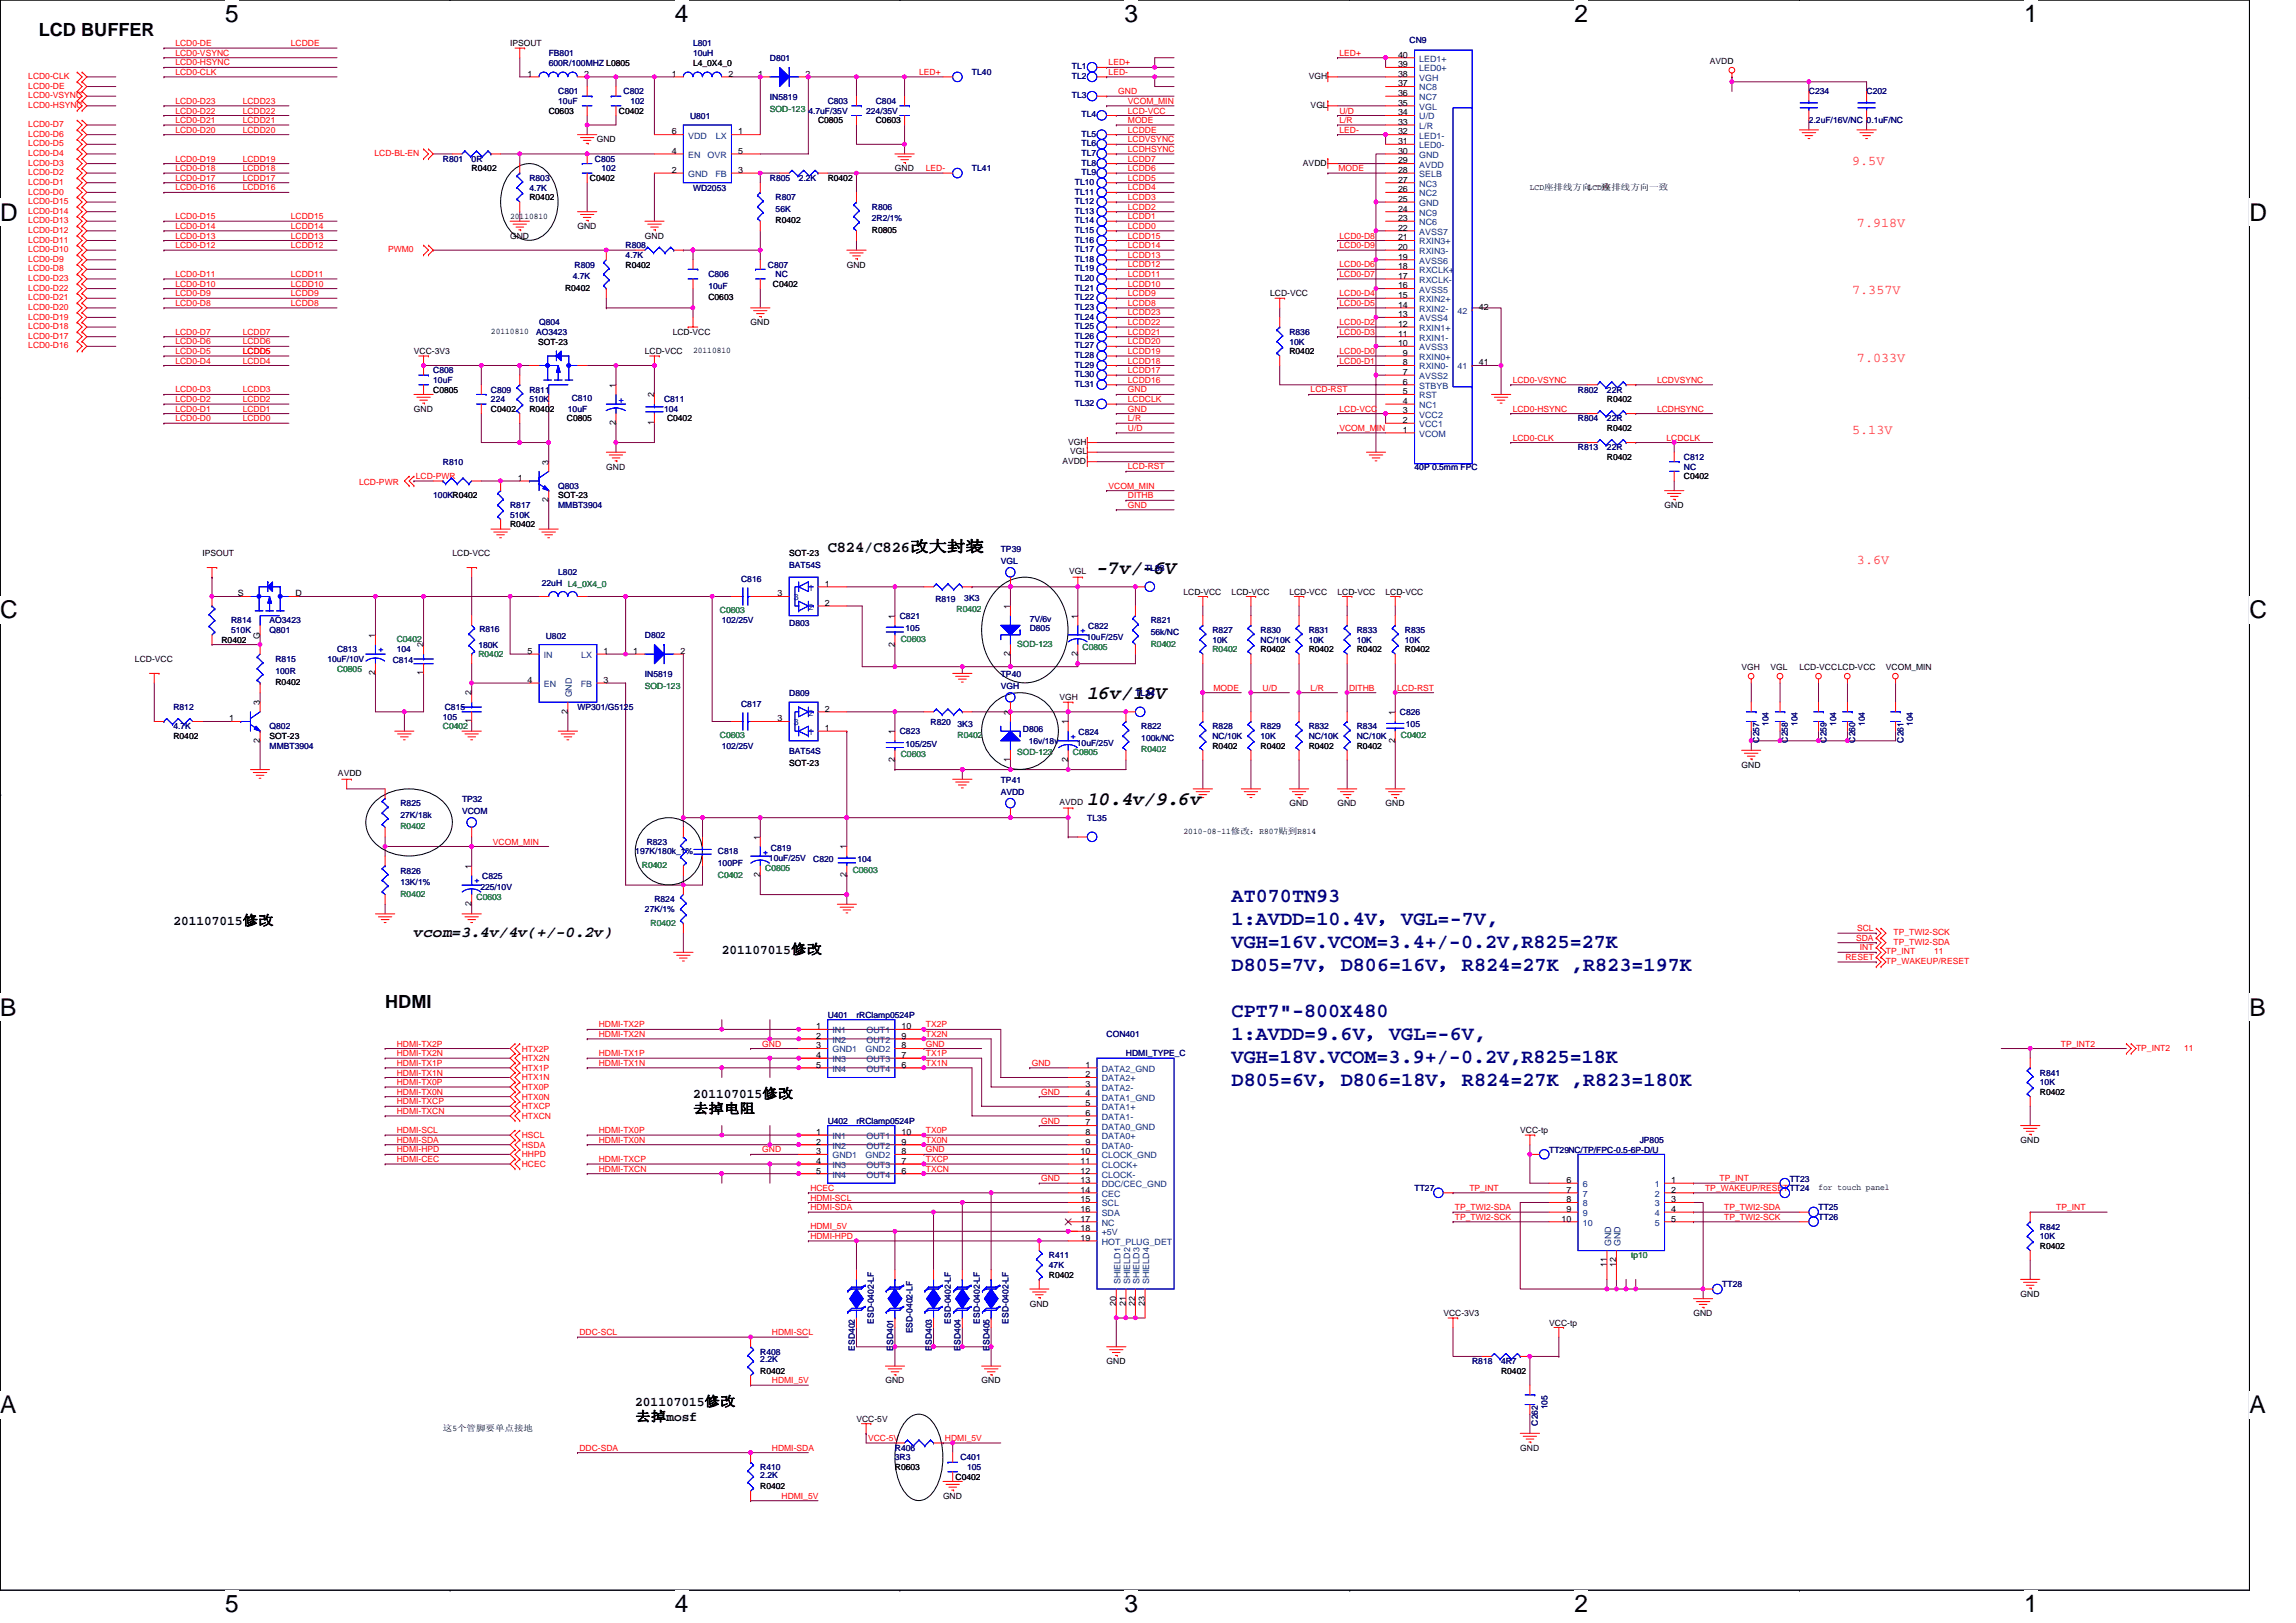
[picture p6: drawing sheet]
<svg xmlns="http://www.w3.org/2000/svg" width="297mm" height="210mm" viewBox="0 0 297 210" stroke-linecap="round" stroke-linejoin="round" font-family="sans-serif">
<defs><g id="words">
<g font-size="3.2">
<text x="29.1" y="2.8">5</text>
<text x="87.3" y="2.8">4</text>
<text x="145.5" y="2.8">3</text>
<text x="203.7" y="2.8">2</text>
<text x="261.9" y="2.8">1</text>
<text x="0" y="28.5">D</text>
<text x="291" y="28.5">D</text>
<text x="0" y="80">C</text>
<text x="291" y="80">C</text>
<text x="0" y="131.4">B</text>
<text x="291" y="131.4">B</text>
<text x="0" y="182.8">A</text>
<text x="291" y="182.8">A</text>
<text x="29.1" y="208.6">5</text>
<text x="87.3" y="208.6">4</text>
<text x="145.5" y="208.6">3</text>
<text x="203.7" y="208.6">2</text>
<text x="261.9" y="208.6">1</text>
</g>
<g font-size="2.6" fill="#000080">
<text x="159.3" y="116.7">AT070TN93</text>
<text x="159.3" y="119.7">1:AVDD=10.4V，VGL=-7V,</text>
<text x="159.3" y="122.6">VGH=16V.VCOM=3.4+/-0.2V,R825=27K</text>
<text x="159.3" y="125.6">D805=7V，D806=16V，R824=27K ,R823=197K</text>
<text x="159.3" y="131.6">CPT7&quot;-800X480</text>
<text x="159.3" y="137.5">VGH=18V.VCOM=3.9+/-0.2V,R825=18K</text>
<text x="159.3" y="134.6">1:AVDD=9.6V，VGL=-6V,</text>
<text x="159.3" y="140.5">D805=6V，D806=18V，R824=27K ,R823=180K</text>
</g>
<g font-size="2.5">
<text x="141.9" y="74.3">-7v/-6V</text>
<text x="140.7" y="90.5">16v/18V</text>
<text x="140.7" y="104.2">10.4v/9.6v</text>
</g>
<g font-size="2.3">
<text x="5" y="4.7">LCD BUFFER</text>
<text x="49.8" y="130.4">HDMI</text>
</g>
<g font-size="2">
<text x="107.1" y="71.4">C824/C826改大封装</text>
<text x="53.5" y="121.2">vcom=3.4v/4v(+/-0.2v)</text>
</g>
<g font-size="1.7" fill="#ff0080">
<text x="239.6" y="21.3">9.5V</text>
<text x="240.2" y="29.4">7.918V</text>
<text x="239.6" y="38.1">7.357V</text>
<text x="240.2" y="46.8">7.033V</text>
<text x="239.6" y="56.1">5.13V</text>
<text x="240.2" y="72.9">3.6V</text>
</g>
<g font-size="1.7">
<text x="22.4" y="119.7">201107015修改</text>
<text x="93.4" y="123.4">201107015修改</text>
<text x="89.7" y="144">去掉电阻</text>
<text x="89.7" y="142">201107015修改</text>
<text x="82.2" y="183.8">去掉mosf</text>
<text x="82.2" y="181.9">201107015修改</text>
</g>
<g font-size="1.1" fill="#f00">
<text x="22.7" y="6">LCD0-DE</text>
<text x="37.6" y="6">LCDDE</text>
<text x="3.7" y="11.5">LCD0-DE</text>
<text x="3.7" y="10.2">LCD0-CLK</text>
<text x="22.7" y="7.2">LCD0-VSYNC</text>
<text x="22.7" y="8.5">LCD0-HSYNC</text>
<text x="22.7" y="9.7">LCD0-CLK</text>
<text x="118.9" y="9.7">LED+</text>
<text x="143.4" y="9.7">LED-</text>
<text x="143.4" y="8.5">LED+</text>
<text x="173.3" y="7.2">LED+</text>
<text x="3.7" y="12.7">LCD0-VSYNC</text>
<text x="3.7" y="14">LCD0-HSYNC</text>
<text x="3.7" y="16.4">LCD0-D7</text>
<text x="3.7" y="17.7">LCD0-D6</text>
<text x="22.7" y="13.4">LCD0-D23</text>
<text x="22.7" y="14.7">LCD0-D22</text>
<text x="22.7" y="15.9">LCD0-D21</text>
<text x="22.7" y="17.2">LCD0-D20</text>
<text x="31.4" y="13.4">LCDD23</text>
<text x="31.4" y="14.7">LCDD22</text>
<text x="31.4" y="15.9">LCDD21</text>
<text x="31.4" y="17.2">LCDD20</text>
<text x="144.7" y="12.2">GND</text>
<text x="145.9" y="17.2">LCDDE</text>
<text x="145.9" y="15.9">MODE</text>
<text x="145.9" y="14.7">LCD-VCC</text>
<text x="145.9" y="13.4">VCOM_MIN</text>
<text x="173.3" y="14.7">U/D</text>
<text x="173.3" y="15.9">L/R</text>
<text x="173.3" y="17.2">LED-</text>
<text x="3.7" y="18.9">LCD0-D5</text>
<text x="3.7" y="20.2">LCD0-D4</text>
<text x="3.7" y="21.4">LCD0-D3</text>
<text x="3.7" y="22.7">LCD0-D2</text>
<text x="3.7" y="23.9">LCD0-D1</text>
<text x="22.7" y="20.9">LCD0-D19</text>
<text x="22.7" y="22.1">LCD0-D18</text>
<text x="22.7" y="23.4">LCD0-D17</text>
<text x="31.4" y="20.9">LCDD19</text>
<text x="31.4" y="22.1">LCDD18</text>
<text x="31.4" y="23.4">LCDD17</text>
<text x="48.4" y="20.2">LCD-BL-EN</text>
<text x="119.8" y="22.1">LED-</text>
<text x="145.9" y="19.7">LCDHSYNC</text>
<text x="145.9" y="23.4">LCDD5</text>
<text x="145.9" y="18.4">LCDVSYNC</text>
<text x="145.9" y="22.1">LCDD6</text>
<text x="145.9" y="20.9">LCDD7</text>
<text x="173.2" y="22.1">MODE</text>
<text x="3.7" y="25.2">LCD0-D0</text>
<text x="3.7" y="26.4">LCD0-D15</text>
<text x="3.7" y="27.6">LCD0-D14</text>
<text x="3.7" y="28.9">LCD0-D13</text>
<text x="22.7" y="24.6">LCD0-D16</text>
<text x="22.7" y="28.4">LCD0-D15</text>
<text x="22.7" y="29.6">LCD0-D14</text>
<text x="31.4" y="24.6">LCDD16</text>
<text x="37.6" y="28.4">LCDD15</text>
<text x="37.6" y="29.6">LCDD14</text>
<text x="145.9" y="27.1">LCDD2</text>
<text x="145.9" y="25.9">LCDD3</text>
<text x="145.9" y="24.6">LCDD4</text>
<text x="145.9" y="29.6">LCDD0</text>
<text x="145.9" y="28.4">LCDD1</text>
<text x="3.7" y="30.1">LCD0-D12</text>
<text x="3.7" y="31.4">LCD0-D11</text>
<text x="3.7" y="32.6">LCD0-D10</text>
<text x="3.7" y="33.9">LCD0-D9</text>
<text x="3.7" y="35.1">LCD0-D8</text>
<text x="22.7" y="30.9">LCD0-D13</text>
<text x="22.7" y="32.1">LCD0-D12</text>
<text x="22.7" y="35.8">LCD0-D11</text>
<text x="37.6" y="30.9">LCDD13</text>
<text x="37.6" y="32.1">LCDD12</text>
<text x="37.6" y="35.8">LCDD11</text>
<text x="50.2" y="32.6">PWM0</text>
<text x="145.9" y="34.6">LCDD12</text>
<text x="145.9" y="32.1">LCDD14</text>
<text x="145.9" y="33.4">LCDD13</text>
<text x="145.9" y="30.9">LCDD15</text>
<text x="145.9" y="35.8">LCDD11</text>
<text x="173.3" y="32.1">LCD0-D9</text>
<text x="173.3" y="35.8">LCD0-D7</text>
<text x="173.3" y="34.6">LCD0-D6</text>
<text x="173.3" y="30.9">LCD0-D8</text>
<text x="3.7" y="36.4">LCD0-D23</text>
<text x="3.7" y="37.6">LCD0-D22</text>
<text x="3.7" y="38.9">LCD0-D21</text>
<text x="3.7" y="40.1">LCD0-D20</text>
<text x="3.7" y="41.3">LCD0-D19</text>
<text x="22.7" y="37.1">LCD0-D10</text>
<text x="22.7" y="38.3">LCD0-D9</text>
<text x="22.7" y="39.6">LCD0-D8</text>
<text x="37.6" y="37.1">LCDD10</text>
<text x="37.6" y="38.3">LCDD9</text>
<text x="37.6" y="39.6">LCDD8</text>
<text x="145.9" y="40.8">LCDD23</text>
<text x="145.9" y="38.3">LCDD9</text>
<text x="145.9" y="39.6">LCDD8</text>
<text x="145.9" y="37.1">LCDD10</text>
<text x="173.3" y="39.6">LCD0-D5</text>
<text x="173.3" y="38.3">LCD0-D4</text>
<text x="3.7" y="42.6">LCD0-D18</text>
<text x="3.7" y="43.8">LCD0-D17</text>
<text x="3.7" y="45.1">LCD0-D16</text>
<text x="22.7" y="43.3">LCD0-D7</text>
<text x="22.7" y="44.6">LCD0-D6</text>
<text x="22.7" y="45.8">LCD0-D5</text>
<text x="22.7" y="47">LCD0-D4</text>
<text x="31.4" y="43.3">LCDD7</text>
<text x="31.4" y="44.6">LCDD6</text>
<text x="31.4" y="45.8">LCDD5</text>
<text x="31.4" y="47">LCDD4</text>
<text x="145.9" y="42.1">LCDD22</text>
<text x="145.9" y="47">LCDD18</text>
<text x="145.9" y="45.8">LCDD19</text>
<text x="145.9" y="44.6">LCDD20</text>
<text x="145.9" y="43.3">LCDD21</text>
<text x="173.3" y="43.3">LCD0-D3</text>
<text x="173.3" y="42.1">LCD0-D2</text>
<text x="173.3" y="47">LCD0-D1</text>
<text x="173.3" y="45.8">LCD0-D0</text>
<text x="22.7" y="50.8">LCD0-D3</text>
<text x="22.7" y="52">LCD0-D2</text>
<text x="22.7" y="53.3">LCD0-D1</text>
<text x="31.4" y="50.8">LCDD3</text>
<text x="31.4" y="52">LCDD2</text>
<text x="31.4" y="53.3">LCDD1</text>
<text x="145.9" y="52">LCDCLK</text>
<text x="145.9" y="50.8">GND</text>
<text x="145.9" y="53.3">GND</text>
<text x="145.9" y="49.5">LCDD16</text>
<text x="145.9" y="48.3">LCDD17</text>
<text x="169.6" y="50.8">LCD-RST</text>
<text x="173.3" y="53.3">LCD-VCC</text>
<text x="195.7" y="49.5">LCD0-VSYNC</text>
<text x="195.7" y="53.3">LCD0-HSYNC</text>
<text x="214.4" y="49.5">LCDVSYNC</text>
<text x="214.4" y="53.3">LCDHSYNC</text>
<text x="22.7" y="54.5">LCD0-D0</text>
<text x="31.4" y="54.5">LCDD0</text>
<text x="145.9" y="55.8">U/D</text>
<text x="145.9" y="54.5">L/R</text>
<text x="173.3" y="55.8">VCOM_MIN</text>
<text x="195.7" y="57">LCD0-CLK</text>
<text x="215.6" y="57">LCDCLK</text>
<text x="46.5" y="62.7">LCD-PWR</text>
<text x="53.8" y="62">LCD-PWR</text>
<text x="143.4" y="63.2">VCOM_MIN</text>
<text x="145.9" y="65.7">GND</text>
<text x="145.9" y="64.5">DITHB</text>
<text x="145.9" y="60.7">LCD-RST</text>
<text x="157" y="89.4">MODE</text>
<text x="163.3" y="89.4">U/D</text>
<text x="169.6" y="89.4">L/R</text>
<text x="174.5" y="89.4">DITHB</text>
<text x="180.8" y="89.4">LCD-RST</text>
<text x="63.8" y="109.3">VCOM_MIN</text>
<text x="238.8" y="124.2">RESET</text>
<text x="240.1" y="121.7">SDA</text>
<text x="240.3" y="120.5">SCL</text>
<text x="240.6" y="123">INT</text>
<text x="244" y="123.5">TP_INT</text>
<text x="244" y="124.7">TP_WAKEUP/RESET</text>
<text x="245" y="121">TP_TWI2-SCK</text>
<text x="245" y="122.2">TP_TWI2-SDA</text>
<text x="250.2" y="123.5">11</text>
<text x="51.3" y="136.7">HDMI-TX2N</text>
<text x="51.3" y="135.4">HDMI-TX2P</text>
<text x="51.3" y="137.9">HDMI-TX1P</text>
<text x="67.5" y="137.3">HTX2N</text>
<text x="67.5" y="136.1">HTX2P</text>
<text x="77.5" y="132.9">HDMI-TX2P</text>
<text x="77.5" y="134.2">HDMI-TX2N</text>
<text x="77.5" y="137.9">HDMI-TX1N</text>
<text x="77.5" y="136.7">HDMI-TX1P</text>
<text x="98.6" y="135.4">GND</text>
<text x="119.8" y="132.9">TX2P</text>
<text x="119.8" y="134.2">TX2N</text>
<text x="119.8" y="136.7">TX1P</text>
<text x="119.8" y="137.9">TX1N</text>
<text x="119.8" y="135.4">GND</text>
<text x="133.5" y="137.9">GND</text>
<text x="266.6" y="135.4">TP_INT2</text>
<text x="276.3" y="135.9">TP_INT2</text>
<text x="282.6" y="135.9">11</text>
<text x="51.3" y="142.9">HDMI-TXCP</text>
<text x="51.3" y="141.6">HDMI-TX0N</text>
<text x="51.3" y="140.4">HDMI-TX0P</text>
<text x="51.3" y="139.1">HDMI-TX1N</text>
<text x="67.5" y="142.3">HTX0N</text>
<text x="67.5" y="141">HTX0P</text>
<text x="67.5" y="139.8">HTX1N</text>
<text x="67.5" y="138.5">HTX1P</text>
<text x="67.5" y="143.5">HTXCP</text>
<text x="134.7" y="141.6">GND</text>
<text x="51.3" y="149.1">HDMI-HPD</text>
<text x="51.3" y="147.8">HDMI-SDA</text>
<text x="51.3" y="146.6">HDMI-SCL</text>
<text x="51.3" y="144.1">HDMI-TXCN</text>
<text x="67.5" y="148.5">HSDA</text>
<text x="67.5" y="147.3">HSCL</text>
<text x="67.5" y="149.8">HHPD</text>
<text x="67.5" y="144.8">HTXCN</text>
<text x="77.5" y="146.6">HDMI-TX0P</text>
<text x="77.5" y="147.8">HDMI-TX0N</text>
<text x="98.6" y="149.1">GND</text>
<text x="119.8" y="146.6">TX0P</text>
<text x="119.8" y="147.8">TX0N</text>
<text x="119.8" y="149.1">GND</text>
<text x="134.7" y="145.4">GND</text>
<text x="51.3" y="150.3">HDMI-CEC</text>
<text x="67.5" y="151">HCEC</text>
<text x="77.5" y="150.3">HDMI-TXCP</text>
<text x="77.5" y="151.6">HDMI-TXCN</text>
<text x="104.8" y="155.3">HDMI-SCL</text>
<text x="104.8" y="154.1">HCEC</text>
<text x="119.8" y="150.3">TXCP</text>
<text x="119.8" y="151.6">TXCN</text>
<text x="134.7" y="152.8">GND</text>
<text x="190.1" y="154.1">TP_INT</text>
<text x="220.6" y="154.1">TP_WAKEUP/RESETTT24</text>
<text x="222.5" y="152.8">TP_INT</text>
<text x="104.8" y="156.6">HDMI-SDA</text>
<text x="104.8" y="159">HDMI_5V</text>
<text x="104.8" y="160.3">HDMI-HPD</text>
<text x="188.2" y="156.6">TP_TWI2-SDA</text>
<text x="188.2" y="157.8">TP_TWI2-SCK</text>
<text x="223.1" y="156.6">TP_TWI2-SDA</text>
<text x="223.1" y="157.8">TP_TWI2-SCK</text>
<text x="266" y="156.6">TP_INT</text>
<text x="75" y="172.7">DDC-SCL</text>
<text x="99.9" y="172.7">HDMI-SCL</text>
<text x="99.9" y="179">HDMI_5V</text>
<text x="75" y="187.7">DDC-SDA</text>
<text x="99.9" y="187.7">HDMI-SDA</text>
<text x="112.3" y="186.4">VCC-5V</text>
<text x="122.3" y="186.4">HDMI_5V</text>
<text x="101.1" y="193.9">HDMI_5V</text>
</g>
<g font-size="1.1">
<text x="66" y="6">IPSOUT</text>
<text x="68.2" y="9.9">1</text>
<text x="75.6" y="9.9">2</text>
<text x="86.9" y="9.9">1</text>
<text x="89.7" y="8.5">L4_0X4_0</text>
<text x="94.3" y="9.9">2</text>
<text x="98.1" y="9.9">1</text>
<text x="104.2" y="9.9">2</text>
<text x="169.3" y="10.2">VGH</text>
<text x="180.9" y="11.2">37</text>
<text x="180.9" y="9.9">38</text>
<text x="180.9" y="8.7">39</text>
<text x="180.9" y="7.5">40</text>
<text x="221.2" y="8.2">AVDD</text>
<text x="71" y="14.7">C0603</text>
<text x="80.1" y="14.7">C0402</text>
<text x="86.9" y="17.4">6</text>
<text x="95.5" y="17.4">1</text>
<text x="105.8" y="16">C0805</text>
<text x="113.3" y="16">C0603</text>
<text x="169.6" y="14">VGL</text>
<text x="180.9" y="17.4">32</text>
<text x="180.9" y="16.2">33</text>
<text x="180.9" y="14.9">34</text>
<text x="180.9" y="13.7">35</text>
<text x="180.9" y="12.4">36</text>
<text x="61" y="22.2">R0402</text>
<text x="76.3" y="23.4">C0402</text>
<text x="77.2" y="18.4">GND</text>
<text x="86.9" y="19.9">4</text>
<text x="86.9" y="22.4">2</text>
<text x="95.5" y="19.9">5</text>
<text x="95.5" y="22.4">3</text>
<text x="107.1" y="23.4">R0402</text>
<text x="115.8" y="22.2">GND</text>
<text x="168.6" y="21.4">AVDD</text>
<text x="180.9" y="21.1">29</text>
<text x="180.9" y="22.4">28</text>
<text x="180.9" y="23.6">27</text>
<text x="180.9" y="19.9">30</text>
<text x="180.9" y="18.6">31</text>
<text x="66" y="28.3">20110810</text>
<text x="68.5" y="25.9">R0402</text>
<text x="74.7" y="29.6">GND</text>
<text x="100.3" y="28.9">R0402</text>
<text x="180.9" y="24.9">26</text>
<text x="180.9" y="26.1">25</text>
<text x="180.9" y="27.4">24</text>
<text x="180.9" y="28.6">23</text>
<text x="180.9" y="29.8">22</text>
<text x="197.9" y="24.6">LCD座排线方向一致</text>
<text x="205.4" y="24.6">LCD座排线方向一致</text>
<text x="66" y="30.9">GND</text>
<text x="80.9" y="34.6">R0402</text>
<text x="83.4" y="30.9">GND</text>
<text x="109.6" y="34.6">GND</text>
<text x="112.8" y="30.1">R0805</text>
<text x="180.9" y="31.1">21</text>
<text x="180.9" y="32.3">20</text>
<text x="180.9" y="33.6">19</text>
<text x="180.9" y="34.8">18</text>
<text x="73.1" y="37.6">R0402</text>
<text x="91.6" y="38.9">C0603</text>
<text x="100" y="37.1">C0402</text>
<text x="164.3" y="38.4">LCD-VCC</text>
<text x="180.9" y="36.1">17</text>
<text x="180.9" y="37.3">16</text>
<text x="180.9" y="38.6">15</text>
<text x="180.9" y="39.8">14</text>
<text x="180.9" y="41">13</text>
<text x="191.3" y="40">42</text>
<text x="53.5" y="45.8">VCC-3V3</text>
<text x="63.5" y="43.2">20110810</text>
<text x="69.6" y="44.6">SOT-23</text>
<text x="83.4" y="45.8">LCD-VCC</text>
<text x="87" y="43.3">LCD-VCC</text>
<text x="89.7" y="45.7">20110810</text>
<text x="97.1" y="42.1">GND</text>
<text x="166.8" y="45.8">R0402</text>
<text x="180.9" y="42.3">12</text>
<text x="180.9" y="43.5">11</text>
<text x="180.9" y="44.8">10</text>
<text x="181.5" y="46">9</text>
<text x="181.5" y="47.3">8</text>
<text x="191.3" y="47.3">41</text>
<text x="53.5" y="53.3">GND</text>
<text x="56" y="50.8">C0805</text>
<text x="63.5" y="53.3">C0402</text>
<text x="68.5" y="53.3">R0402</text>
<text x="79.7" y="50.2" transform="rotate(-90 79.7 50.2)">1</text>
<text x="84.6" y="51.4" transform="rotate(-90 84.6 51.4)">2</text>
<text x="181.5" y="48.5">7</text>
<text x="181.5" y="49.8">6</text>
<text x="181.5" y="51">5</text>
<text x="181.5" y="52.3">4</text>
<text x="181.5" y="53.5">3</text>
<text x="207.9" y="52">R0402</text>
<text x="73.3" y="54.5">C0805</text>
<text x="79.7" y="55" transform="rotate(-90 79.7 55)">2</text>
<text x="84.6" y="55" transform="rotate(-90 84.6 55)">1</text>
<text x="86.3" y="54.5">C0402</text>
<text x="138.2" y="57.5">VGH</text>
<text x="138.4" y="58.8">VGL</text>
<text x="181.5" y="54.7">2</text>
<text x="181.5" y="56">1</text>
<text x="207.9" y="55.8">R0402</text>
<text x="207.9" y="59.5">R0402</text>
<text x="67" y="62.2">1</text>
<text x="71" y="65" transform="rotate(-90 71 65)">2</text>
<text x="71" y="60.1" transform="rotate(-90 71 60.1)">3</text>
<text x="72.2" y="64.5">SOT-23</text>
<text x="78.4" y="60.7">GND</text>
<text x="137.5" y="60">AVDD</text>
<text x="215.3" y="65.7">GND</text>
<text x="217.8" y="62">C0402</text>
<text x="26.2" y="72">IPSOUT</text>
<text x="58.5" y="72">LCD-VCC</text>
<text x="66" y="68.2">R0402</text>
<text x="102.1" y="72">SOT-23</text>
<text x="30.8" y="77.2">S</text>
<text x="38.2" y="77.2">D</text>
<text x="100.6" y="77.2">3</text>
<text x="106.7" y="75.9">1</text>
<text x="138.3" y="74.3">VGL</text>
<text x="153.1" y="76.9">LCD-VCC</text>
<text x="159.3" y="76.9">LCD-VCC</text>
<text x="166.8" y="76.9">LCD-VCC</text>
<text x="173" y="76.9">LCD-VCC</text>
<text x="179.3" y="76.9">LCD-VCC</text>
<text x="28.7" y="83.2">R0402</text>
<text x="33.6" y="82.7" transform="rotate(-90 33.6 82.7)">G</text>
<text x="48.6" y="82.5" transform="rotate(-90 48.6 82.5)">1</text>
<text x="54.8" y="83.8" transform="rotate(-90 54.8 83.8)">2</text>
<text x="106.7" y="78.4">2</text>
<text x="115.8" y="83.7" transform="rotate(-90 115.8 83.7)">2</text>
<text x="115.8" y="80" transform="rotate(-90 115.8 80)">1</text>
<text x="130.7" y="78.8" transform="rotate(-90 130.7 78.8)">1</text>
<text x="139.4" y="80" transform="rotate(-90 139.4 80)">1</text>
<text x="17.5" y="85.6">LCD-VCC</text>
<text x="35.6" y="88.6">R0402</text>
<text x="48.6" y="87.4" transform="rotate(-90 48.6 87.4)">2</text>
<text x="54.8" y="87.4" transform="rotate(-90 54.8 87.4)">1</text>
<text x="61" y="90" transform="rotate(-90 61 90)">2</text>
<text x="68.2" y="88.3">4</text>
<text x="68.2" y="84.6">5</text>
<text x="78.1" y="84.6">1</text>
<text x="78.1" y="88.3">3</text>
<text x="81.9" y="84.6">1</text>
<text x="88" y="84.6">2</text>
<text x="130.7" y="84.9" transform="rotate(-90 130.7 84.9)">2</text>
<text x="139.4" y="84.9" transform="rotate(-90 139.4 84.9)">2</text>
<text x="163.1" y="84.4">R0402</text>
<text x="169.3" y="84.4">R0402</text>
<text x="175.5" y="84.4">R0402</text>
<text x="181.8" y="84.4">R0402</text>
<text x="225.3" y="86.6">VGH</text>
<text x="229" y="86.6">VGL</text>
<text x="232.8" y="86.6">LCD-VCCLCD-VCC</text>
<text x="244" y="86.6">VCOM_MIN</text>
<text x="22.4" y="95.6">R0402</text>
<text x="29.7" y="93.3">1</text>
<text x="33.6" y="91.2" transform="rotate(-90 33.6 91.2)">3</text>
<text x="34.9" y="95.6">SOT-23</text>
<text x="61" y="93.6" transform="rotate(-90 61 93.6)">1</text>
<text x="73.4" y="92.4" transform="rotate(-90 73.4 92.4)">2</text>
<text x="100.6" y="93.3">3</text>
<text x="106.7" y="94.6">1</text>
<text x="106.7" y="92.1">2</text>
<text x="115.8" y="95" transform="rotate(-90 115.8 95)">1</text>
<text x="130.7" y="92.5" transform="rotate(-90 130.7 92.5)">2</text>
<text x="137.1" y="90.5">VGH</text>
<text x="138.2" y="93.7" transform="rotate(-90 138.2 93.7)">1</text>
<text x="180.5" y="92.5" transform="rotate(-90 180.5 92.5)">1</text>
<text x="33.6" y="96.1" transform="rotate(-90 33.6 96.1)">2</text>
<text x="43.7" y="100.5">AVDD</text>
<text x="102.1" y="99.1">SOT-23</text>
<text x="115.8" y="98.6" transform="rotate(-90 115.8 98.6)">2</text>
<text x="130.7" y="98.6" transform="rotate(-90 130.7 98.6)">1</text>
<text x="138.2" y="98.6" transform="rotate(-90 138.2 98.6)">2</text>
<text x="156.9" y="96.9">R0402</text>
<text x="163.1" y="96.9">R0402</text>
<text x="169.3" y="96.9">R0402</text>
<text x="175.5" y="96.9">R0402</text>
<text x="180.5" y="96.1" transform="rotate(-90 180.5 96.1)">2</text>
<text x="225.3" y="99.3">GND</text>
<text x="137.1" y="104.2">AVDD</text>
<text x="153.1" y="107.9">2010-08-11修改：R807贴到R814</text>
<text x="166.8" y="104.3">GND</text>
<text x="173" y="104.3">GND</text>
<text x="179.3" y="104.3">GND</text>
<text x="61" y="112.4" transform="rotate(-90 61 112.4)">1</text>
<text x="98.3" y="113.5" transform="rotate(-90 98.3 113.5)">2</text>
<text x="98.3" y="108.6" transform="rotate(-90 98.3 108.6)">1</text>
<text x="109.5" y="113.5" transform="rotate(-90 109.5 113.5)">2</text>
<text x="109.5" y="109.9" transform="rotate(-90 109.5 109.9)">1</text>
<text x="61" y="117.2" transform="rotate(-90 61 117.2)">2</text>
<text x="105.6" y="133.2">1</text>
<text x="105.6" y="134.4">2</text>
<text x="105.6" y="136.9">4</text>
<text x="105.6" y="135.6">3</text>
<text x="116.6" y="133.2">10</text>
<text x="116.6" y="134.4">9</text>
<text x="116.6" y="136.9">7</text>
<text x="116.6" y="135.6">8</text>
<text x="105.6" y="138.1">5</text>
<text x="116.6" y="138.1">6</text>
<text x="140.4" y="138.1">1</text>
<text x="140.4" y="139.4">2</text>
<text x="140.4" y="140.6">3</text>
<text x="140.4" y="141.9">4</text>
<text x="140.4" y="143.1">5</text>
<text x="263.9" y="141.6">R0402</text>
<text x="105.6" y="146.8">1</text>
<text x="105.6" y="148.1">2</text>
<text x="105.6" y="149.3">3</text>
<text x="116.6" y="146.8">10</text>
<text x="116.6" y="148.1">9</text>
<text x="116.6" y="149.3">8</text>
<text x="139.8" y="149.3">10</text>
<text x="140.4" y="144.4">6</text>
<text x="140.4" y="145.6">7</text>
<text x="140.4" y="146.8">8</text>
<text x="140.4" y="148.1">9</text>
<text x="196.7" y="146.6">VCC-tp</text>
<text x="261.4" y="147.9">GND</text>
<text x="105.6" y="150.6">4</text>
<text x="105.6" y="151.8">5</text>
<text x="116.6" y="150.6">7</text>
<text x="116.6" y="151.8">6</text>
<text x="139.8" y="150.6">11</text>
<text x="139.8" y="151.8">12</text>
<text x="139.8" y="153.1">13</text>
<text x="139.8" y="154.3">14</text>
<text x="139.8" y="155.6">15</text>
<text x="202.6" y="153.1">6</text>
<text x="202.6" y="154.3">7</text>
<text x="202.6" y="155.6">8</text>
<text x="216.2" y="155.6">3</text>
<text x="216.2" y="154.3">2</text>
<text x="216.2" y="153.1">1</text>
<text x="235.3" y="154">for touch panel</text>
<text x="139.8" y="156.8">16</text>
<text x="139.8" y="158.1">17</text>
<text x="139.8" y="159.3">18</text>
<text x="139.8" y="160.5">19</text>
<text x="202" y="158.1">10</text>
<text x="202.6" y="156.8">9</text>
<text x="216.2" y="156.8">4</text>
<text x="216.2" y="158.1">5</text>
<text x="263.9" y="161.6">R0402</text>
<text x="135.7" y="165.3">R0402</text>
<text x="207.9" y="163.9" transform="rotate(-90 207.9 163.9)">11</text>
<text x="209.1" y="163.9" transform="rotate(-90 209.1 163.9)">12</text>
<text x="261.4" y="167.8">GND</text>
<text x="133.2" y="169">GND</text>
<text x="144.4" y="168.9" transform="rotate(-90 144.4 168.9)">20</text>
<text x="145.6" y="168.9" transform="rotate(-90 145.6 168.9)">21</text>
<text x="146.9" y="168.9" transform="rotate(-90 146.9 168.9)">22</text>
<text x="148.1" y="168.9" transform="rotate(-90 148.1 168.9)">23</text>
<text x="186.7" y="170.3">VCC-3V3</text>
<text x="200.4" y="171.5">VCC-tp</text>
<text x="219.1" y="170.3">GND</text>
<text x="98.4" y="177.8">R0402</text>
<text x="114.6" y="179">GND</text>
<text x="127" y="179">GND</text>
<text x="143.2" y="176.5">GND</text>
<text x="194.2" y="177.8">R0402</text>
<text x="57.3" y="185.1">这5个管脚要单点接地</text>
<text x="110.8" y="184">VCC-5V</text>
<text x="115.8" y="190.2">R0603</text>
<text x="123.6" y="191.4">C0402</text>
<text x="196.7" y="187.7">GND</text>
<text x="98.4" y="192.7">R0402</text>
<text x="122" y="193.9">GND</text>
</g>
<g font-size="1.1" fill="#000080">
<text x="89.7" y="6">L801</text>
<text x="182.4" y="5.5">CN9</text>
<text x="71" y="7.2">FB801</text>
<text x="71" y="8.5">600R/100MHZ L0805</text>
<text x="89.7" y="7.2">10uH</text>
<text x="99.6" y="7.9">D801</text>
<text x="125.7" y="9.7">TL40</text>
<text x="138.7" y="10.2">TL2</text>
<text x="138.7" y="9">TL1</text>
<text x="72.2" y="12.2">C801</text>
<text x="72.2" y="13.5">10uF</text>
<text x="80.7" y="12.2">C802</text>
<text x="81.6" y="13.5">102</text>
<text x="89.3" y="15.5">U801</text>
<text x="99.6" y="13">IN5819</text>
<text x="104.6" y="14.7">4.7uF/35V</text>
<text x="107.1" y="13.5">C803</text>
<text x="112.1" y="14.7">224/35V</text>
<text x="113.3" y="13.5">C804</text>
<text x="138.7" y="12.7">TL3</text>
<text x="139.9" y="17.7">TL5</text>
<text x="139.9" y="15.2">TL4</text>
<text x="234" y="12.2">C234</text>
<text x="234" y="16">2.2uF/16V/NC 0.1uF/NC</text>
<text x="241.5" y="12.2">C202</text>
<text x="57.3" y="20.9">R801</text>
<text x="61" y="20.9">0R</text>
<text x="68.5" y="23.4">R803</text>
<text x="77" y="20.9">C805</text>
<text x="77.8" y="22.2">102</text>
<text x="99.6" y="23.4">R805</text>
<text x="103.3" y="23.4">2.2K</text>
<text x="125.7" y="22.2">TL41</text>
<text x="139.1" y="23.9">TL10</text>
<text x="139.9" y="22.7">TL9</text>
<text x="139.9" y="18.9">TL6</text>
<text x="139.9" y="20.2">TL7</text>
<text x="139.9" y="21.4">TL8</text>
<text x="68.5" y="24.7">4.7K</text>
<text x="89.7" y="24.7">WD2053</text>
<text x="100.3" y="25.9">R807</text>
<text x="100.3" y="27.4">56K</text>
<text x="112.8" y="27.2">R806</text>
<text x="112.8" y="28.6">2R2/1%</text>
<text x="139.1" y="26.4">TL12</text>
<text x="139.1" y="27.6">TL13</text>
<text x="139.1" y="28.9">TL14</text>
<text x="139.1" y="25.2">TL11</text>
<text x="74.3" y="34.6">R809</text>
<text x="80.9" y="32.1">R808</text>
<text x="80.9" y="33.4">4.7K</text>
<text x="91.6" y="35.9">C806</text>
<text x="99.4" y="34.6">C807</text>
<text x="100.3" y="35.9">NC</text>
<text x="139.1" y="35.1">TL19</text>
<text x="139.1" y="30.1">TL15</text>
<text x="139.1" y="31.4">TL16</text>
<text x="139.1" y="32.6">TL17</text>
<text x="139.1" y="33.9">TL18</text>
<text x="74.1" y="36.1">4.7K</text>
<text x="91.6" y="37.4">10uF</text>
<text x="139.1" y="40.1">TL23</text>
<text x="139.1" y="41.3">TL24</text>
<text x="139.1" y="36.4">TL20</text>
<text x="139.1" y="37.6">TL21</text>
<text x="139.1" y="38.9">TL22</text>
<text x="69.4" y="43.3">AO3423</text>
<text x="69.7" y="42.1">Q804</text>
<text x="139.1" y="45.1">TL27</text>
<text x="139.1" y="46.3">TL28</text>
<text x="139.1" y="47.6">TL29</text>
<text x="139.1" y="42.6">TL25</text>
<text x="139.1" y="43.8">TL26</text>
<text x="166.8" y="43.3">R836</text>
<text x="166.8" y="44.6">10K</text>
<text x="56" y="48.3">C808</text>
<text x="56" y="49.6">10uF</text>
<text x="63.5" y="50.8">C809</text>
<text x="63.5" y="52">224</text>
<text x="68.5" y="50.8">R811</text>
<text x="68.5" y="52">510K</text>
<text x="73.5" y="53.3">10uF</text>
<text x="74" y="51.9">C810</text>
<text x="85.9" y="52">C811</text>
<text x="85.9" y="53.3">104</text>
<text x="139.1" y="50.1">TL31</text>
<text x="139.1" y="52.5">TL32</text>
<text x="139.1" y="48.8">TL30</text>
<text x="204.1" y="50.8">R802</text>
<text x="207.9" y="50.8">22R</text>
<text x="204.1" y="54.5">R804</text>
<text x="204.1" y="58.3">R813</text>
<text x="207.9" y="54.5">22R</text>
<text x="207.9" y="58.3">22R</text>
<text x="217.8" y="59.5">C812</text>
<text x="56" y="64.5">100KR0402</text>
<text x="57.3" y="60.1">R810</text>
<text x="66" y="65.7">R817</text>
<text x="72.2" y="63.2">Q803</text>
<text x="72.2" y="65.7">MMBT3904</text>
<text x="183" y="60.7">40P 0.5mm FPC</text>
<text x="217.8" y="60.7">NC</text>
<text x="66" y="67">510K</text>
<text x="129.5" y="71.5">TP39</text>
<text x="70.1" y="75.8">22uH L4_0X4_0</text>
<text x="72.2" y="74.4">L802</text>
<text x="95.9" y="75.3">C816</text>
<text x="102.1" y="73.4">BAT54S</text>
<text x="121" y="77.9">R819</text>
<text x="124.8" y="77.8">3K3</text>
<text x="129.5" y="73">VGL</text>
<text x="148.1" y="73.8">TL33</text>
<text x="29.9" y="80.7">R814</text>
<text x="29.9" y="81.9">510K</text>
<text x="34.9" y="81.9">Q801</text>
<text x="34.9" y="80.7">AO3423</text>
<text x="61.9" y="83.8">180K</text>
<text x="62" y="81.8">R816</text>
<text x="70.6" y="82.7">U802</text>
<text x="83.4" y="82.5">D802</text>
<text x="93.4" y="80.7">102/25V</text>
<text x="102.1" y="81">D803</text>
<text x="116.4" y="80.1">C821</text>
<text x="117.2" y="81.7">105</text>
<text x="133.2" y="81.7">D805</text>
<text x="133.2" y="80.4">7V/6v</text>
<text x="140.6" y="82.8">10uF/25V</text>
<text x="140.8" y="81.4">C822</text>
<text x="148.9" y="80.7">R821</text>
<text x="148.9" y="82.2">56k/NC</text>
<text x="156.9" y="81.9">R827</text>
<text x="156.9" y="83.2">10K</text>
<text x="163.1" y="81.9">R830</text>
<text x="163.1" y="83.2">NC/10K</text>
<text x="169.3" y="81.9">R831</text>
<text x="169.3" y="83.2">10K</text>
<text x="175.5" y="81.9">R833</text>
<text x="175.5" y="83.2">10K</text>
<text x="181.8" y="81.9">R835</text>
<text x="181.8" y="83.2">10K</text>
<text x="35.6" y="85.6">R815</text>
<text x="35.6" y="87.1">100R</text>
<text x="42.4" y="85.6">10uF/10V</text>
<text x="43.6" y="84.4">C813</text>
<text x="50.8" y="85.8">C814</text>
<text x="51.3" y="84.4">104</text>
<text x="83.4" y="87.6">IN5819</text>
<text x="129.5" y="87.6">TP40</text>
<text x="129.5" y="89.1">VGH</text>
<text x="22.4" y="91.9">R812</text>
<text x="22.4" y="94.4">4.7K</text>
<text x="34.9" y="94.4">Q802</text>
<text x="57.3" y="93.1">105</text>
<text x="57.5" y="91.9">C815</text>
<text x="74.7" y="91.9">WP301/G5125</text>
<text x="95.9" y="91.5">C817</text>
<text x="102.1" y="90">D809</text>
<text x="116.4" y="95">C823</text>
<text x="120.4" y="93.9">R820</text>
<text x="123.9" y="94.1">3K3</text>
<text x="132.3" y="94.7">D806</text>
<text x="139.5" y="95.1">C824</text>
<text x="146.9" y="90">TL34</text>
<text x="147.7" y="94.4">R822</text>
<text x="147.7" y="95.9">100k/NC</text>
<text x="156.9" y="94.4">R828</text>
<text x="156.9" y="95.6">NC/10K</text>
<text x="163.1" y="94.4">R829</text>
<text x="163.1" y="95.6">10K</text>
<text x="169.3" y="94.4">R832</text>
<text x="169.3" y="95.6">NC/10K</text>
<text x="175.5" y="94.4">R834</text>
<text x="175.5" y="95.6">NC/10K</text>
<text x="181.1" y="92.5">C826</text>
<text x="181.9" y="94.1">105</text>
<text x="228.8" y="94" transform="rotate(-90 228.8 94)">104</text>
<text x="232.6" y="94" transform="rotate(-90 232.6 94)">104</text>
<text x="237.5" y="94" transform="rotate(-90 237.5 94)">104</text>
<text x="241.3" y="94" transform="rotate(-90 241.3 94)">104</text>
<text x="247.5" y="94" transform="rotate(-90 247.5 94)">104</text>
<text x="34.9" y="96.9">MMBT3904</text>
<text x="93.4" y="96.9">102/25V</text>
<text x="102.1" y="97.6">BAT54S</text>
<text x="117.2" y="96.6">105/25V</text>
<text x="129.5" y="101.3">TP41</text>
<text x="133.1" y="96.2">16v/18v</text>
<text x="139.3" y="96.5">10uF/25V</text>
<text x="227.6" y="96.1" transform="rotate(-90 227.6 96.1)">C257</text>
<text x="231.3" y="96.1" transform="rotate(-90 231.3 96.1)">C258</text>
<text x="236.3" y="96.1" transform="rotate(-90 236.3 96.1)">C259</text>
<text x="240" y="96.1" transform="rotate(-90 240 96.1)">C260</text>
<text x="246.2" y="96.1" transform="rotate(-90 246.2 96.1)">C261</text>
<text x="51.8" y="104.3">R825</text>
<text x="51.8" y="105.8">27K/18k</text>
<text x="59.8" y="103.8">TP32</text>
<text x="59.8" y="105.3">VCOM</text>
<text x="129.5" y="102.8">AVDD</text>
<text x="140.7" y="106.2">TL35</text>
<text x="51.8" y="113">R826</text>
<text x="62.4" y="113.8">C825</text>
<text x="82.2" y="110.5">197K/180k_1%</text>
<text x="83.7" y="109.3">R823</text>
<text x="92.9" y="110.5">C818</text>
<text x="92.9" y="112">100PF</text>
<text x="99.5" y="111.4">10uF/25V</text>
<text x="99.7" y="110">C819</text>
<text x="105.2" y="111.5">C820</text>
<text x="110.9" y="111.5">104</text>
<text x="51.8" y="114.5">13K/1%</text>
<text x="62.1" y="115.1">225/10V</text>
<text x="83.4" y="118">27K/1%</text>
<text x="84.7" y="116.6">R824</text>
<text x="107.1" y="131.7">U401</text>
<text x="110.8" y="131.7">rRClamp0524P</text>
<text x="143.2" y="134.2">CON401</text>
<text x="145.7" y="136.7">HDMI_TYPE_C</text>
<text x="263.9" y="139.2">R841</text>
<text x="263.9" y="140.4">10K</text>
<text x="107.1" y="145.4">U402</text>
<text x="110.8" y="145.4">rRClamp0524P</text>
<text x="200.4" y="149.1">TT29NC/TP/FPC-0.5-6P-D/U</text>
<text x="212.1" y="147.9">JP805</text>
<text x="183" y="154.1">TT27</text>
<text x="231.5" y="152.9">TT23</text>
<text x="235.3" y="156.6">TT25</text>
<text x="235.3" y="157.8">TT26</text>
<text x="263.9" y="159.1">R842</text>
<text x="263.9" y="160.3">10K</text>
<text x="135.7" y="162.8">R411</text>
<text x="135.7" y="164.1">47K</text>
<text x="222.8" y="166.5">TT28</text>
<text x="113.1" y="171.3" transform="rotate(-90 113.1 171.3)">ESD-0402-LF</text>
<text x="118" y="172.5" transform="rotate(-90 118 172.5)">ESD-0402-LF</text>
<text x="123" y="171.3" transform="rotate(-90 123 171.3)">ESD-0402-LF</text>
<text x="126.8" y="171.3" transform="rotate(-90 126.8 171.3)">ESD-0402-LF</text>
<text x="130.5" y="171.3" transform="rotate(-90 130.5 171.3)">ESD-0402-LF</text>
<text x="98.4" y="175.3">R408</text>
<text x="98.4" y="176.3">2.2K</text>
<text x="110.6" y="174.8" transform="rotate(-90 110.6 174.8)">ESD402</text>
<text x="115.6" y="174.8" transform="rotate(-90 115.6 174.8)">ESD401</text>
<text x="120.5" y="174.8" transform="rotate(-90 120.5 174.8)">ESD403</text>
<text x="124.3" y="174.8" transform="rotate(-90 124.3 174.8)">ESD404</text>
<text x="128" y="174.8" transform="rotate(-90 128 174.8)">ESD405</text>
<text x="190.5" y="176.5">R818</text>
<text x="194.2" y="176.5">4R7</text>
<text x="198.9" y="184.4" transform="rotate(-90 198.9 184.4)">C262</text>
<text x="200.2" y="182.3" transform="rotate(-90 200.2 182.3)">105</text>
<text x="98.4" y="190.2">R410</text>
<text x="98.4" y="191.2">2.2K</text>
<text x="115.8" y="187.7">R406</text>
<text x="115.8" y="189">3R3</text>
<text x="124.2" y="189">C401</text>
<text x="125.1" y="190.2">105</text>
</g>
<g font-size="1.1" fill="#004080">
<text x="183.6" y="11.7">NC8</text>
<text x="183.6" y="10.5">VGH</text>
<text x="183.6" y="9.2">LED0+</text>
<text x="183.6" y="8">LED1+</text>
<text x="89" y="17.9">VDD</text>
<text x="92.6" y="17.9">LX</text>
<text x="183.6" y="17.9">LED1-</text>
<text x="183.6" y="16.7">L/R</text>
<text x="183.6" y="15.5">U/D</text>
<text x="183.6" y="14.2">VGL</text>
<text x="183.6" y="13">NC7</text>
<text x="89" y="20.4">EN</text>
<text x="89" y="22.9">GND</text>
<text x="91.5" y="20.4">OVR</text>
<text x="92.6" y="22.9">FB</text>
<text x="183.6" y="21.7">AVDD</text>
<text x="183.6" y="22.9">SELB</text>
<text x="183.6" y="20.4">GND</text>
<text x="183.6" y="19.2">LED0-</text>
<text x="183.6" y="24.2">NC3</text>
<text x="183.6" y="25.4">NC2</text>
<text x="183.6" y="26.6">GND</text>
<text x="183.6" y="27.9">NC9</text>
<text x="183.6" y="29.1">NC6</text>
<text x="183.6" y="30.4">AVSS7</text>
<text x="183.6" y="31.6">RXIN3+</text>
<text x="183.6" y="32.9">RXIN3-</text>
<text x="183.6" y="34.1">AVSS6</text>
<text x="183.6" y="35.3">RXCLK+</text>
<text x="183.6" y="36.6">RXCLK-</text>
<text x="183.6" y="37.8">AVSS5</text>
<text x="183.6" y="39.1">RXIN2+</text>
<text x="183.6" y="40.3">RXIN2-</text>
<text x="183.6" y="41.6">AVSS4</text>
<text x="188.6" y="40.6">42</text>
<text x="183.6" y="42.8">RXIN1+</text>
<text x="183.6" y="44.1">RXIN1-</text>
<text x="183.6" y="45.3">AVSS3</text>
<text x="183.6" y="46.6">RXIN0+</text>
<text x="183.6" y="47.8">RXIN0-</text>
<text x="188.6" y="47.8">41</text>
<text x="183.6" y="49">AVSS2</text>
<text x="183.6" y="50.3">STBYB</text>
<text x="183.6" y="51.5">RST</text>
<text x="183.6" y="52.8">NC1</text>
<text x="183.6" y="54">VCC2</text>
<text x="183.6" y="55.3">VCC1</text>
<text x="183.6" y="56.5">VCOM</text>
<text x="102.7" y="77.7">3</text>
<text x="104.6" y="76.4">1</text>
<text x="104.6" y="78.9">2</text>
<text x="70.4" y="88.9">EN</text>
<text x="70.4" y="85.1">IN</text>
<text x="75.1" y="88.9">FB</text>
<text x="75.2" y="85.1">LX</text>
<text x="74" y="90.2" transform="rotate(-90 74 90.2)">GND</text>
<text x="102.7" y="93.9">3</text>
<text x="104.6" y="95.1">1</text>
<text x="104.6" y="92.6">2</text>
<text x="107.7" y="133.7">IN1</text>
<text x="107.7" y="134.9">IN2</text>
<text x="107.7" y="137.4">IN3</text>
<text x="107.7" y="136.2">GND1</text>
<text x="112" y="136.2">GND2</text>
<text x="112.1" y="133.7">OUT1</text>
<text x="112.1" y="134.9">OUT2</text>
<text x="112.1" y="137.4">OUT3</text>
<text x="107.7" y="138.7">IN4</text>
<text x="112.1" y="138.7">OUT4</text>
<text x="142.5" y="138.7">DATA2_GND</text>
<text x="142.5" y="139.9">DATA2+</text>
<text x="142.5" y="141.1">DATA2-</text>
<text x="142.5" y="142.4">DATA1_GND</text>
<text x="142.5" y="143.6">DATA1+</text>
<text x="107.7" y="147.4">IN1</text>
<text x="107.7" y="148.6">IN2</text>
<text x="107.7" y="149.9">GND1</text>
<text x="112" y="149.9">GND2</text>
<text x="112.1" y="147.4">OUT1</text>
<text x="112.1" y="148.6">OUT2</text>
<text x="142.5" y="144.9">DATA1-</text>
<text x="142.5" y="146.1">DATA0_GND</text>
<text x="142.5" y="147.4">DATA0+</text>
<text x="142.5" y="148.6">DATA0-</text>
<text x="142.5" y="149.9">CLOCK_GND</text>
<text x="107.7" y="151.1">IN3</text>
<text x="107.7" y="152.4">IN4</text>
<text x="112.1" y="151.1">OUT3</text>
<text x="112.1" y="152.4">OUT4</text>
<text x="142.5" y="151.1">CLOCK+</text>
<text x="142.5" y="152.4">CLOCK-</text>
<text x="142.5" y="153.6">DDC/CEC_GND</text>
<text x="142.5" y="154.8">CEC</text>
<text x="204.8" y="153.6">6</text>
<text x="204.8" y="154.8">7</text>
<text x="214.1" y="154.8">2</text>
<text x="214.1" y="153.6">1</text>
<text x="142.5" y="156.1">SCL</text>
<text x="142.5" y="157.3">SDA</text>
<text x="142.5" y="158.6">NC</text>
<text x="142.5" y="159.8">+5V</text>
<text x="142.5" y="161.1">HOT_PLUG_DET</text>
<text x="204.8" y="157.3">9</text>
<text x="204.8" y="156.1">8</text>
<text x="204.8" y="158.6">10</text>
<text x="208.4" y="161.2" transform="rotate(-90 208.4 161.2)">GND</text>
<text x="209.7" y="161.2" transform="rotate(-90 209.7 161.2)">GND</text>
<text x="214.1" y="156.1">3</text>
<text x="214.1" y="157.3">4</text>
<text x="214.1" y="158.6">5</text>
<text x="144.9" y="166.2" transform="rotate(-90 144.9 166.2)">SHIELD1</text>
<text x="146.2" y="166.2" transform="rotate(-90 146.2 166.2)">SHIELD2</text>
<text x="147.4" y="166.2" transform="rotate(-90 147.4 166.2)">SHIELD3</text>
<text x="148.7" y="166.2" transform="rotate(-90 148.7 166.2)">SHIELD4</text>
</g>
<g font-size="1.1" fill="#008000">
<text x="99.6" y="14.5">SOD-123</text>
<text x="51.3" y="83">C0402</text>
<text x="93.1" y="79.3">C0603</text>
<text x="116.5" y="83">C0603</text>
<text x="123.8" y="79.2">R0402</text>
<text x="131.6" y="83.7">SOD-123</text>
<text x="148.9" y="83.7">R0402</text>
<text x="43.6" y="86.9">C0805</text>
<text x="61.9" y="85">R0402</text>
<text x="83.4" y="89.1">SOD-123</text>
<text x="140.1" y="84">C0805</text>
<text x="156.9" y="84.4">R0402</text>
<text x="57.3" y="94.4">C0402</text>
<text x="93.1" y="95.5">C0603</text>
<text x="123.9" y="95.5">R0402</text>
<text x="181.2" y="95.5">C0402</text>
<text x="116.5" y="98">C0603</text>
<text x="131.6" y="97.7">SOD-123</text>
<text x="138.8" y="97.7">C0805</text>
<text x="147.7" y="97.3">R0402</text>
<text x="51.8" y="107.3">R0402</text>
<text x="83.1" y="112.3">R0402</text>
<text x="92.9" y="113.5">C0402</text>
<text x="99" y="112.6">C0805</text>
<text x="110.3" y="112.9">C0603</text>
<text x="51.8" y="116">R0402</text>
<text x="61.7" y="116.4">C0603</text>
<text x="84.2" y="119.9">R0402</text>
<text x="211" y="162.8">tp10</text>
</g>
<text font-size="1.1" fill="#00f" x="80.1" y="52.2">+</text>
<g font-size="1" fill="#00f">
<text x="139.8" y="81.9">+</text>
<text x="49" y="84.4">+</text>
<text x="138.6" y="95.6">+</text>
<text x="98.7" y="110.6">+</text>
<text x="61.4" y="114.3">+</text>
</g>
</g></defs>
<path d="M0 0h291v205.7h-291z" fill="none" stroke="#000" stroke-width=".13"/>
<g fill="#fff">
<path d="M29.1 0h1.8v3.5h-1.8z"/>
<path d="M29.1 205.7h1.8v3.6h-1.8z"/>
</g>
<path d="M58.2 0h.1M58.2 205.7h.1" fill="none" stroke="#000" stroke-width=".13"/>
<g fill="#fff">
<path d="M87.3 0h1.8v3.5h-1.8z"/>
<path d="M87.3 205.7h1.8v3.6h-1.8z"/>
</g>
<path d="M116.4 0h.1M116.4 205.7h.1" fill="none" stroke="#000" stroke-width=".13"/>
<g fill="#fff">
<path d="M145.5 0h1.8v3.5h-1.8z"/>
<path d="M145.5 205.7h1.8v3.6h-1.8z"/>
</g>
<path d="M174.6 0h.1M174.6 205.7h.1" fill="none" stroke="#000" stroke-width=".13"/>
<g fill="#fff">
<path d="M203.7 0h1.8v3.5h-1.8z"/>
<path d="M203.7 205.7h1.8v3.6h-1.8z"/>
</g>
<path d="M232.8 0h.1M232.8 205.7h.1" fill="none" stroke="#000" stroke-width=".13"/>
<g fill="#fff">
<path d="M261.9 0h1.7v3.5h-1.7z"/>
<path d="M261.9 205.7h1.7v3.6h-1.7z"/>
<path d="M0 25.7h2.3v3.5h-2.3z"/>
<path d="M291 25.7h2.3v3.5h-2.3z"/>
<path d="M0 77.2h2.3v3.5h-2.3z"/>
<path d="M291 77.2h2.3v3.5h-2.3z"/>
</g>
<path d="M0 51.4h.1M291 51.4h.1" fill="none" stroke="#000" stroke-width=".13"/>
<g fill="#fff">
<path d="M0 128.6h2.1v3.5h-2.1z"/>
<path d="M291 128.6h2.1v3.5h-2.1z"/>
</g>
<path d="M0 102.9h.1M291 102.9h.1" fill="none" stroke="#000" stroke-width=".13"/>
<g fill="#fff">
<path d="M0 180h2.2v3.5h-2.2z"/>
<path d="M291 180h2.1v3.5h-2.1z"/>
</g>
<g fill="none" stroke="#000" stroke-width=".13">
<path d="M66.1 22.3a3.1 3.1 0 0 1 5.2 .6 6 6 0 0 1-1 7.5 3.1 3.1 0 0 1-4.7-1.1 6.2 6.2 0 0 1 .5-7zM129.3 76a4.9 4.9 0 0 1 7.2 .7 7.9 7.9 0 0 1-.6 10.3 4.8 4.8 0 0 1-7.3-.7 7.9 7.9 0 0 1 .7-10.3zM48.6 103.6a6.7 6.7 0 0 1 8.6 0 3.7 3.7 0 0 1-.7 6.1 6.6 6.6 0 0 1-8.4-1.1 3.6 3.6 0 0 1 .5-5zM0 154.3h.1M291 154.3h.1M117.3 183.7a1.99 1.99 0 0 1 3.1 0 8.3 8.3 0 0 1 1.2 7.7 4.1 4.1 0 0 1-2.2 2.7 2.18 2.18 0 0 1-2.5-1.3 8.9 8.9 0 0 1 0-8.5z"/>
<circle cx="132" cy="94.6" r="5"/>
<circle cx="86.5" cy="110.1" r="4.3"/>
</g>
<g fill="none" stroke="#800040" stroke-width=".13">
<path d="M11.2 9.9h3.8M11.2 12.4h3.8M11.2 13.7h3.8M11.2 16.2h3.8M11.2 17.4h3.8M11.2 18.7h3.8M11.2 19.9h3.8M11.2 11.2h3.8M21.2 13.7h.1M21.2 14.9h.1M21.2 16.2h.1M21.2 17.4h.1"/>
<path d="M21.2 6.2h.1M21.2 7.5h.1M21.2 8.7h.1M21.2 9.9h.1M21.2 13.7h16.2M21.2 14.9h16.2M21.2 16.2h16.2M21.2 17.4h16.2M21.2 6.2h22.4M21.2 7.5h22.4M21.2 8.7h22.4M21.2 9.9h22.4"/>
<path d="M56 19.9h2.5M64.8 19.9h2.4M67.2 7.5v2.4h1.3M67.2 19.9h.1M67.2 19.9h8.8M67.2 19.9v1.3M76 14.9v1.3M76 9.9h.1M76 9.9h3.7v1.3M76 19.9h.1M76 16.2v1.2M76 16.2h.1"/>
<path d="M76 19.9h8.7M76 9.9v1.3M79.7 9.9h5M79.7 14.9v1.3h-3.7M84.7 9.9h2.5M84.7 9.9h.1M84.7 9.9v7.5M94.6 9.9h3.8M98.4 9.9h.1M98.4 9.9v7.5M104.6 9.9h.1M104.6 9.9v10h-6.2"/>
<path d="M104.6 9.9h17.4M110.8 9.9v2.5M110.8 16.2v2.5h6.2M110.8 9.9h.1M117 9.9v2.5M117 18.7h.1M117 16.2v2.5M117 9.9h.1M117 18.7v1.2M143.2 9.9h.1M143.2 8.7h.1M143.2 12.4h.1"/>
<path d="M143.2 13.7h.1M143.2 13.7h8.7M143.2 8.7h8.7M143.2 9.9h8.7M143.2 12.4h8.7M144.4 19.9h.1M144.4 18.7h.1M144.4 17.4h.1M144.4 16.2h.1M144.4 14.9h.1M144.4 14.9h7.5M144.4 16.2h7.5"/>
<path d="M144.4 17.4h7.5M144.4 19.9h7.5M144.4 18.7h7.5M149.4 9.9v1.3h2.5M149.4 8.7h.1M149.4 9.9h.1M151.9 7.5h-2.5v1.2M173 7.5h6.3v1.2M173 7.5h.1M173 17.4h6.3v1.3M173 9.9h6.3M173 13.7h6.3"/>
<path d="M173 14.9h.1M173 16.2h.1M173 17.4h.1M173 14.9h6.3M173 16.2h6.3M179.3 19.9h-1.3v6.2M224.1 10.6h9.9M224.1 10.6v1.2M224.1 9.9h.1M224.1 9.9v.7M234 15.6v1.2M234 10.6h.1"/>
<path d="M234 10.6v1.2M234 10.6h7.5v1.2M241.5 15.6v1.2M11.2 28.6h3.8M11.2 21.2h3.8M11.2 22.4h3.8M11.2 23.6h3.8M11.2 24.9h3.8M11.2 26.1h3.8M11.2 27.4h3.8M11.2 29.9h3.8M11.2 31.1h3.8"/>
<path d="M11.2 32.4h3.8M11.2 33.6h3.8M11.2 34.8h3.8M11.2 36.1h3.8M11.2 37.3h3.8M11.2 38.6h3.8M11.2 39.8h3.8M21.2 21.2h.1M21.2 22.4h.1M21.2 23.6h.1M21.2 24.9h.1M21.2 28.6h.1"/>
<path d="M21.2 29.9h.1M21.2 31.1h.1M21.2 32.4h.1M21.2 36.1h.1M21.2 37.3h.1M21.2 38.6h.1M21.2 39.8h.1M21.2 22.4h16.2M21.2 21.2h16.2M21.2 23.6h16.2M21.2 24.9h16.2M21.2 28.6h22.4"/>
<path d="M21.2 29.9h22.4M21.2 31.1h22.4M21.2 32.4h22.4M21.2 36.1h22.4M21.2 37.3h22.4M21.2 38.6h22.4M21.2 39.8h22.4M56 32.4h26.2M56 32.4h.1M67.2 27.4v1.2M76 23.6v3.8M78.4 38.6v1.2"/>
<path d="M78.4 39.8h.1M78.4 39.8h11.3M84.7 22.4v6.2M88.4 32.4h1.3v1.2M88.4 32.4h.1M89.7 39.8v1.3M89.7 37.3v2.5M89.7 32.4h.1M89.7 32.4h8.7M98.4 37.3v2.5M98.4 22.4v1.2M98.4 22.4h.1"/>
<path d="M98.4 32.4v1.2M98.4 29.9v2.5M98.4 22.4h2.5M107.1 22.4h3.7M110.8 22.4h.1M110.8 31.1v1.3M110.8 22.4v2.5M110.8 22.4h11.2M144.4 34.8h.1M144.4 32.4h.1M144.4 27.4h.1M144.4 26.1h.1"/>
<path d="M144.4 33.6h.1M144.4 23.6h.1M144.4 31.1h.1M144.4 38.6h.1M144.4 39.8h.1M144.4 24.9h.1M144.4 22.4h.1M144.4 37.3h.1M144.4 29.9h.1M144.4 21.2h.1M144.4 36.1h.1M144.4 28.6h.1"/>
<path d="M144.4 22.4h7.5M144.4 21.2h7.5M144.4 23.6h7.5M144.4 24.9h7.5M144.4 28.6h7.5M144.4 29.9h7.5M144.4 31.1h7.5M144.4 32.4h7.5M144.4 36.1h7.5M144.4 37.3h7.5M144.4 38.6h7.5M144.4 39.8h7.5"/>
<path d="M144.4 34.8h7.5M144.4 27.4h7.5M144.4 26.1h7.5M144.4 33.6h7.5M165.6 39.8v1.3M171.8 22.4h.1M171.8 22.4h7.5M173 32.4h.1M173 36.1h.1M173 34.8h.1M173 39.8h.1M173 38.6h.1"/>
<path d="M173 21.2h6.3M173 31.1h.1M173 31.1h6.3M173 32.4h6.3M173 36.1h6.3M173 38.6h6.3M173 39.8h6.3M173 34.8h6.3M178 37.3h.1M178 29.9h.1M178 26.1h.1M178 37.3h1.3"/>
<path d="M178 37.3v3.8M179.3 33.6h-1.3v3.7M179.3 29.9h-1.3v3.7M179.3 26.1h-1.3v3.8M190.5 39.8h3.7v7.5M11.2 41.1h3.8M11.2 42.3h3.8M11.2 43.6h3.8M11.2 44.8h3.8M21.2 43.6h.1M21.2 44.8h.1M21.2 46.1h.1"/>
<path d="M21.2 47.3h.1M21.2 51h.1M21.2 52.3h.1M21.2 53.5h.1M21.2 54.8h.1M21.2 43.6h16.2M21.2 44.8h16.2M21.2 46.1h16.2M21.2 47.3h16.2M21.2 51h16.2M21.2 52.3h16.2M21.2 53.5h16.2"/>
<path d="M21.2 54.8h16.2M54.8 47.3h.1M54.8 47.3h12.4M62.3 53.5v3.8h4.9M62.3 47.3h.1M62.3 47.3v2.5M67.2 57.3h.1M67.2 47.3h1.3M67.2 47.3v1.2M67.2 54.8v2.5M67.2 57.3h3.8M71 52.3v5"/>
<path d="M71 57.3v2.4M76 47.3h3.7M79.7 57.3h.1M79.7 47.3h.1M79.7 54.8v2.5M79.7 47.3h5M79.7 47.3v2.5M79.7 57.3v1.2M84.7 47.3h.1M84.7 54.8v2.5h-5M84.7 47.3v3.7M141.9 59.7h10"/>
<path d="M141.9 58.5h10M141.9 57.3h10M144.4 42.3h.1M144.4 56h.1M144.4 52.3h.1M144.4 47.3h.1M144.4 46.1h.1M144.4 41.1h.1M144.4 54.8h.1M144.4 51h.1M144.4 44.8h.1M144.4 53.5h.1"/>
<path d="M144.4 49.8h.1M144.4 43.6h.1M144.4 48.5h.1M144.4 43.6h7.5M144.4 44.8h7.5M144.4 46.1h7.5M144.4 47.3h7.5M144.4 51h7.5M144.4 52.3h7.5M144.4 53.5h7.5M144.4 54.8h7.5M144.4 42.3h7.5"/>
<path d="M144.4 56h7.5M144.4 41.1h7.5M144.4 49.8h7.5M144.4 48.5h7.5M165.6 47.3v2.5h13.7M169.3 51h.1M169.3 51h10M173 53.5h.1M173 56h.1M173 43.6h.1M173 42.3h.1M173 47.3h.1"/>
<path d="M173 46.1h.1M173 53.5h6.3v1.3M173 43.6h6.3M173 46.1h6.3M173 47.3h6.3M173 42.3h6.3M173 56h6.3M178 48.5v10M178 48.5h1.3M178 41.1h.1M178 44.8h.1M178 48.5h.1"/>
<path d="M179.3 41.1h-1.3v3.7M179.3 44.8h-1.3v3.7M190.5 47.3h3.7M194.2 47.3h.1M194.2 47.3v3.7M195.4 49.8h.1M195.4 53.5h.1M195.4 57.3h.1M195.4 53.5h10M195.4 49.8h10M195.4 57.3h10M211.6 49.8h.1"/>
<path d="M211.6 53.5h.1M211.6 57.3h.1M211.6 53.5h10M211.6 49.8h10M211.6 57.3h10M216.6 57.3v1.2M216.6 57.3h.1M27.4 74.7h.1M27.4 74.7v2.5h3.8M38.6 77.2h10M48.6 77.2h6.2M48.6 77.2h.1"/>
<path d="M48.6 77.2v4.9M53.5 62.2h.1M53.5 62.2h2.5M54.8 77.2h.1M54.8 77.2v6.2M54.8 77.2h11.2M61 74.7v5M62.3 62.2h2.5M64.8 62.2h.1M64.8 62.2h2.4M66 77.2h3.7M66 77.2v7.4h2.5"/>
<path d="M71 64.7v3.8M76 77.2h4.9M80.9 77.2h11.2M80.9 77.2h.1M80.9 77.2v7.4M92.1 77.2h2.5M92.1 77.2v16.1h2.5M92.1 77.2h.1M109.6 78.4h1.9v7.9h4.3M109.6 75.9h6.2M115.8 75.9h.1M115.8 75.9v3.8"/>
<path d="M115.8 75.9h3.7M125.7 75.9h.1M125.7 75.9h13.7M130.7 75.9v2.5M130.7 75.9h.1M139.4 75.9h7.5v2.5M139.4 75.9h.1M139.4 75.9v3.8M143.2 63.5h.1M143.2 63.5h8.7M144.4 66h.1M144.4 66h7.5"/>
<path d="M145.7 64.7h.1M145.7 61h.1M145.7 64.7h6.2M145.7 61h6.2M155.6 78.4v1.3M161.8 78.4v1.3M168.1 78.4v1.3M174.3 78.4v1.3M180.5 78.4v1.3M216.6 62.2v1.3M20 88.4v4.9M26.2 93.3h3.7"/>
<path d="M27.4 83.4h.1M33.7 95.8v3.8M33.7 82.1v1.3h-6.3M33.7 89.6v1.2M48.6 87.1v5h3.7M52.3 92.1v2.5M52.3 92.1h.1M54.8 87.1v5h-2.5M61 88.4h7.5M61 85.9v2.5M61 93.3v1.3M61 88.4h.1"/>
<path d="M61 88.4v1.2M73.5 92.1v2.5M78.4 88.4h2.5v26.1h7.5M78.4 84.6h2.5M80.9 84.6h1.3M88.4 84.6v21.2M109.6 94.6h.1M109.6 92.1h6.2M109.6 94.6v14.9M115.8 86.3h.1M115.8 92.1h3.7M115.8 92.1h.1"/>
<path d="M115.8 83.4v2.9M115.8 99.6h.1M115.8 98.3v1.3M115.8 92.1v2.5M115.8 99.6h22.4M124.5 99.6v1.2M124.5 86.3v.8M124.5 86.3h.1M124.5 99.6h.1M125.7 92.1h5M130.7 92.1h.1M130.7 99.6h.1"/>
<path d="M130.7 84.6v1.7M130.7 86.3h.1M130.7 98.3v1.3M130.7 91.8h.1M130.7 92.1h15M130.7 91.8v.3M138.2 98.3v1.3M138.2 92.1v1.2M138.2 92.1h.1M139.4 84.6v1.3h7.5v-1.3M139.4 85.9h.1M139.4 85.9v.4h-23.6"/>
<path d="M145.7 98.3v1.3h-7.5M155.6 89.6h.1M155.6 85.9v3.7M155.6 98.3v3.8M155.6 89.6h5M155.6 89.6v2.5M161.8 89.6h.1M161.8 89.6v2.5M161.8 85.9v3.7M161.8 98.3v3.8M161.8 89.6h5M168.1 85.9v3.7"/>
<path d="M168.1 89.6v2.5M168.1 98.3v3.8M168.1 89.6h.1M168.1 89.6h4.9M174.3 85.9v3.7M174.3 89.6v2.5M174.3 98.3v3.8M174.3 89.6h.1M174.3 89.6h3.7M180.5 85.9v3.7M180.5 89.6v2.5M180.5 95.8v6.3"/>
<path d="M180.5 89.6h.1M180.5 89.6h5M226.6 94.6v1.2h3.7M226.6 95.8v1.3M226.6 88.4v2.4M230.3 95.8h.1M230.3 88.4v2.4M230.3 94.6v1.2M230.3 95.8h5M235.3 94.6v1.2h3.7M235.3 95.8h.1M235.3 88.4v2.4"/>
<path d="M239 94.6v1.2M239 95.8h.1M239 88.4v2.4M245.2 94.6v1.2h-6.2M245.2 88.4v2.4M44.8 102.1h5M49.8 109.5v1.3M49.8 117v1.2M49.8 109.5h.1M49.8 108.3v1.2M49.8 109.5h21.2M61 109.5v2.5"/>
<path d="M61 109.5h.1M61 117v1.2M61 108.3v1.2M88.4 114.5h.1M88.4 105.8h2.5M88.4 105.8h.1M88.4 113.3v1.2M88.4 105.8v1.2M90.9 105.8h.1M90.9 105.8h7.5M90.9 112v2.5h-2.5M90.9 105.8v2.5"/>
<path d="M98.4 105.8h11.2M98.4 113.3v2.4h11.2M98.4 105.8h.1M98.4 105.8v2.5M109.6 115.7h.1M109.6 105.8h.1M109.6 105.8h28.6v2.5M109.6 113.3h.1M109.6 113.3v3.7M138.2 108.3h.1M138.2 108.3h1.2M49.8 136.9h.1"/>
<path d="M49.8 135.7h.1M49.8 138.2h.1M49.8 139.4h.1M49.8 135.7h16.2M49.8 136.9h16.2M49.8 138.2h16.2M49.8 139.4h16.2M76 134.4h52.2v6.2h10M76 133.2h53.5v6.2h8.7M76 133.2h.1M76 134.4h.1M76 138.2h17.4v1.2"/>
<path d="M76 138.2h.1M76 136.9h.1M76 136.9h23.6M88.4 120.7v2.5M93.4 138.2h32.3v6.2h12.5M93.4 138.2h.1M93.4 131.9v1.3M93.4 133.2h.1M97.1 135.7h.1M97.1 135.7h6.2M99.6 136.9h27.4v6.2h11.2M99.6 134.4h.1"/>
<path d="M99.6 131.9v2.5M99.6 136.9h.1M99.6 136.9v2.5M103.3 133.2h.1M119.5 136.9h.1M119.5 138.2h.1M119.5 133.2h.1M119.5 134.4h.1M119.5 135.7h.1M119.5 135.7h7.5M133.2 138.2h.1M133.2 138.2h5"/>
<path d="M237.8 122h4.9M237.8 123.2h4.9M237.8 124.5h4.9M237.8 120.7h4.9M242.7 122h.1M242.7 123.2h.1M242.7 124.5h.1M242.7 120.7h.1M258.9 135.7h3.8v1.2M262.7 135.7h.1M262.7 135.7h12.4M49.8 149.4h.1"/>
<path d="M49.8 148.1h.1M49.8 146.9h.1M49.8 144.4h.1M49.8 143.1h.1M49.8 150.6h.1M49.8 141.9h.1M49.8 140.6h.1M49.8 146.9h16.2M49.8 148.1h16.2M49.8 150.6h16.2M49.8 149.4h16.2M49.8 144.4h16.2"/>
<path d="M49.8 143.1h16.2M49.8 141.9h16.2M49.8 140.6h16.2M76 150.6h23.6v2.5M76 150.6h.1M76 146.9h.1M76 148.1h.1M76 151.8h17.4v1.3M76 151.8h.1M76 146.9h62.2M76 148.1h62.2M93.4 151.8h.1"/>
<path d="M93.4 146.9h.1M93.4 145.6v1.3M93.4 151.8h44.8M97.1 149.4h.1M97.1 149.4h6.2M99.6 150.6h.1M99.6 148.1h.1M99.6 145.6v2.5M99.6 150.6h38.6M104.6 156.8h16.2v7.5M104.6 156.8h.1M104.6 155.6h19.9v8.7"/>
<path d="M104.6 155.6h.1M104.6 154.3h23.6v10M104.6 154.3h.1M104.6 159.3h11.2v5M104.6 159.3h.1M115.8 159.3h.1M115.8 159.3h23.6M119.5 146.9h.1M119.5 148.1h.1M119.5 150.6h.1M119.5 151.8h.1M119.5 149.4h.1"/>
<path d="M119.5 149.4h18.7M120.8 156.8h.1M120.8 156.8h17.4M124.5 155.6h.1M124.5 155.6h13.7M128.2 154.3h.1M128.2 154.3h10M134.4 153.1h.1M134.4 141.9h.1M134.4 145.6h.1M134.4 141.9h3.8M134.4 153.1h3.8"/>
<path d="M134.4 145.6h3.8M138.2 159.3h.1M188 154.3h.1M188 156.8h.1M188 158.1h.1M188 156.8h12.4M188 154.3h12.4M188 158.1h12.4M197.9 149.4h.1M197.9 149.4v3.7h2.5M197.9 148.1v1.3M200.4 155.6h-3.7v11.2h11.2"/>
<path d="M219.1 153.1h.1M219.1 154.3h.1M219.1 156.8h.1M219.1 158.1h.1M219.1 155.6h1.2v12.4M219.1 156.8h13.7M219.1 154.3h9.9M219.1 153.1h9.9M219.1 158.1h13.7M262.7 143.1v2.5M262.7 156.8h.1M262.7 156.8h9.9"/>
<path d="M74.7 173h.1M74.7 173h29.9M97.1 179.2h.1M97.1 173h.1M97.1 179.2h7.5M104.6 160.5h6.2v3.8M104.6 160.5h.1M110.8 171.7v2.5h5M110.8 160.5h.1M110.8 160.5h27.4M115.8 174.2v2.5M115.8 174.2h.1"/>
<path d="M115.8 171.7v2.5M115.8 174.2h12.4M120.8 171.7v2.5M120.8 174.2h.1M124.5 171.7v2.5M124.5 174.2h.1M128.2 171.7v2.5M128.2 174.2v2.5M134.4 160.5h.1M144.4 170.5v3.7M144.4 170.5h.1M144.4 170.5h3.7"/>
<path d="M145.7 170.5h.1M146.9 170.5h.1M188 171.7v3.8h3.7M201.7 175.5h-3.8v3.7M201.7 175.5h.1M201.7 173v2.5M207.9 166.8h.1M207.9 165.5v1.3h1.2M209.1 165.5v1.3h1.3M209.1 166.8h.1M210.4 165.5v1.3h1.2M210.4 166.8h.1"/>
<path d="M211.6 166.8h.1M211.6 165.5v1.3h8.7M220.3 166.8h.1M262.7 163v2.5M74.7 187.9h.1M74.7 187.9h29.9M97.1 194.2h.1M97.1 187.9h.1M97.1 194.2h8.7M112.1 185.4h.1M112.1 185.4v1.3h3.7M122 186.7h1.3v1.2"/>
<path d="M122 186.7h.1M123.3 186.7h.1M123.3 186.7h6.2M197.9 183v2.4"/>
</g>
<g fill="#f0f" stroke="#f0f" stroke-width=".13">
<circle cx="197.9" cy="149.3" r=".24"/>
<circle cx="262.6" cy="135.6" r=".24"/>
<circle cx="103.3" cy="136.9" r=".24"/>
<circle cx="119.5" cy="136.9" r=".24"/>
<circle cx="110.8" cy="22.4" r=".24"/>
<circle cx="103.3" cy="138.1" r=".24"/>
<circle cx="119.5" cy="138.1" r=".24"/>
<circle cx="54.8" cy="77.2" r=".24"/>
<circle cx="146.9" cy="170.5" r=".23"/>
<circle cx="144.4" cy="170.5" r=".24"/>
<circle cx="145.6" cy="170.5" r=".23"/>
<circle cx="48.6" cy="77.2" r=".24"/>
<circle cx="180.5" cy="89.6" r=".24"/>
<circle cx="155.6" cy="89.6" r=".24"/>
<circle cx="161.8" cy="89.6" r=".24"/>
<circle cx="168.1" cy="89.6" r=".24"/>
<circle cx="174.3" cy="89.6" r=".24"/>
<circle cx="66" cy="77.2" r=".23"/>
<circle cx="79.7" cy="57.2" r=".24"/>
<circle cx="79.7" cy="47.3" r=".24"/>
<circle cx="84.7" cy="47.3" r=".23"/>
<circle cx="33.6" cy="83.4" r=".23"/>
<circle cx="61" cy="109.5" r=".24"/>
<circle cx="27.4" cy="77.2" r=".23"/>
<circle cx="146.9" cy="75.9" r=".24"/>
<circle cx="109.6" cy="115.7" r=".23"/>
<circle cx="115.8" cy="86.2" r=".24"/>
<circle cx="109.6" cy="105.8" r=".24"/>
<circle cx="103.3" cy="146.9" r=".23"/>
<circle cx="119.5" cy="146.9" r=".24"/>
<circle cx="130.7" cy="75.9" r=".24"/>
<circle cx="138.2" cy="92.1" r=".24"/>
<circle cx="115.8" cy="92.1" r=".24"/>
<circle cx="139.4" cy="85.9" r=".24"/>
<circle cx="138.2" cy="99.6" r=".24"/>
<circle cx="130.7" cy="99.6" r=".24"/>
<circle cx="52.3" cy="92.1" r=".24"/>
<circle cx="90.9" cy="105.8" r=".24"/>
<circle cx="130.7" cy="86.2" r=".24"/>
<circle cx="115.8" cy="75.9" r=".24"/>
<circle cx="124.5" cy="99.6" r=".24"/>
<circle cx="124.5" cy="86.2" r=".24"/>
<circle cx="88.4" cy="114.5" r=".24"/>
<circle cx="130.7" cy="92.1" r=".24"/>
<circle cx="98.3" cy="105.8" r=".24"/>
<circle cx="139.4" cy="75.9" r=".24"/>
<circle cx="88.4" cy="105.8" r=".24"/>
<circle cx="130.7" cy="105.8" r=".24"/>
<circle cx="92.1" cy="77.2" r=".24"/>
<circle cx="49.8" cy="109.5" r=".24"/>
<circle cx="145.6" cy="92.1" r=".24"/>
<circle cx="61" cy="88.4" r=".24"/>
<circle cx="149.4" cy="8.7" r=".24"/>
<circle cx="149.4" cy="10" r=".24"/>
<circle cx="76" cy="10" r=".24"/>
<circle cx="79.7" cy="10" r=".24"/>
<circle cx="84.7" cy="10" r=".23"/>
<circle cx="104.6" cy="10" r=".24"/>
<circle cx="98.4" cy="10" r=".24"/>
<circle cx="103.3" cy="148.1" r=".24"/>
<circle cx="119.5" cy="148.1" r=".24"/>
<circle cx="117" cy="18.7" r=".24"/>
<circle cx="76" cy="19.9" r=".24"/>
<circle cx="98.4" cy="22.4" r=".24"/>
<circle cx="67.2" cy="19.9" r=".24"/>
<circle cx="117" cy="10" r=".24"/>
<circle cx="110.8" cy="10" r=".24"/>
<circle cx="89.6" cy="32.3" r=".24"/>
<circle cx="103.3" cy="150.6" r=".24"/>
<circle cx="119.5" cy="150.6" r=".24"/>
<circle cx="123.2" cy="186.7" r=".24"/>
<circle cx="120.7" cy="174.2" r=".24"/>
<circle cx="115.8" cy="174.2" r=".24"/>
<circle cx="119.5" cy="133.2" r=".24"/>
<circle cx="124.5" cy="155.6" r=".24"/>
<circle cx="128.2" cy="154.3" r=".24"/>
<circle cx="110.8" cy="160.5" r=".24"/>
<circle cx="120.7" cy="156.8" r=".24"/>
<circle cx="134.4" cy="160.5" r=".24"/>
<circle cx="93.4" cy="151.8" r=".24"/>
<circle cx="99.6" cy="150.6" r=".24"/>
<circle cx="93.4" cy="138.1" r=".24"/>
<circle cx="103.3" cy="133.2" r=".23"/>
<circle cx="99.6" cy="134.4" r=".24"/>
<circle cx="93.4" cy="146.9" r=".24"/>
<circle cx="99.6" cy="148.1" r=".24"/>
<circle cx="103.3" cy="151.8" r=".23"/>
<circle cx="119.5" cy="151.8" r=".24"/>
<circle cx="99.6" cy="136.9" r=".24"/>
<circle cx="138.2" cy="159.3" r=".24"/>
<circle cx="115.8" cy="159.3" r=".23"/>
<circle cx="97.1" cy="173" r=".24"/>
<circle cx="97.1" cy="187.9" r=".24"/>
<circle cx="128.2" cy="174.2" r=".24"/>
<circle cx="124.5" cy="174.2" r=".24"/>
<circle cx="80.9" cy="84.6" r=".24"/>
<circle cx="80.9" cy="77.2" r=".24"/>
<circle cx="207.9" cy="166.8" r=".24"/>
<circle cx="211.6" cy="166.8" r=".24"/>
<circle cx="210.4" cy="166.8" r=".24"/>
<circle cx="103.3" cy="134.4" r=".23"/>
<circle cx="119.5" cy="134.4" r=".24"/>
<circle cx="64.7" cy="62.2" r=".24"/>
<circle cx="98.3" cy="32.4" r=".24"/>
<circle cx="89.6" cy="39.8" r=".23"/>
<circle cx="71" cy="57.2" r=".24"/>
<circle cx="67.2" cy="57.2" r=".24"/>
<circle cx="62.3" cy="47.3" r=".24"/>
<circle cx="54.8" cy="47.3" r=".24"/>
<circle cx="67.2" cy="47.3" r=".24"/>
<circle cx="93.4" cy="133.2" r=".24"/>
<circle cx="76" cy="16.2" r=".24"/>
<circle cx="78.4" cy="32.3" r=".24"/>
<circle cx="209.1" cy="166.8" r=".24"/>
<circle cx="220.3" cy="166.8" r=".24"/>
<circle cx="138.2" cy="105.8" r=".24"/>
<circle cx="234" cy="10.6" r=".24"/>
<circle cx="224.1" cy="10.6" r=".24"/>
<circle cx="216.6" cy="57.2" r=".24"/>
<circle cx="226.5" cy="95.8" r=".23"/>
<circle cx="239" cy="95.8" r=".23"/>
<circle cx="230.3" cy="95.8" r=".24"/>
<circle cx="235.3" cy="95.8" r=".24"/>
<circle cx="197.9" cy="175.5" r=".24"/>
<circle cx="178" cy="33.6" r=".23"/>
<circle cx="178" cy="29.8" r=".24"/>
<circle cx="179.2" cy="7.5" r=".24"/>
<circle cx="178" cy="26.1" r=".24"/>
<circle cx="179.3" cy="53.5" r=".24"/>
<circle cx="179.2" cy="17.4" r=".24"/>
<circle cx="178" cy="37.3" r=".24"/>
<circle cx="178" cy="41.1" r=".23"/>
<circle cx="178" cy="44.8" r=".24"/>
<circle cx="194.2" cy="47.3" r=".24"/>
<circle cx="178" cy="48.5" r=".24"/>
</g>
<g fill="none" stroke="#f00" stroke-width=".13">
<path d="M10 10.6h.1M10 11.8h.1M10 13.1h.1M10 14.3h.1M10 15.6h.1M10 16.8h.1M10 18.1h.1M10 19.3h.1M10 9.3h.1M10 10.6l.6 .6-.6 .6M10 11.8l.6 .6-.6 .7M10 13.1l.6 .6-.6 .6"/>
<path d="M10 15.6l.6 .6-.6 .6M10 16.8l.6 .6-.6 .7M10 18.1l.6 .6-.6 .6M10 19.3l.6 .6-.6 .6M10 9.3l.6 .6-.6 .7M10.6 11.8h.1M10.6 10.6h.1M10.6 13.1h.1M10.6 14.3h.1M10.6 16.8h.1M10.6 15.6h.1M10.6 18.1h.1"/>
<path d="M10.6 19.3h.1M10.6 9.3h.1M10.6 10.6l.6 .6-.6 .6M10.6 11.8l.6 .6-.6 .7M10.6 13.1l.6 .6-.6 .6M10.6 15.6l.6 .6-.6 .6M10.6 16.8l.6 .6-.6 .7M10.6 18.1l.6 .6-.6 .6M10.6 19.3l.6 .6-.6 .6M10.6 9.3l.6 .6-.6 .7M54.8 19.3h.1M54.8 19.3l.6 .6-.6 .6"/>
<path d="M55.4 19.3h.1M55.4 19.3l.6 .6-.6 .6M58.5 19.9h1.3M63.5 19.9h1.3M66.6 6.2h1.3M67.2 6.2v1.3M67.9 6.2h.1M68.5 9.9h1.2M74.7 17.4h2.5M74.7 9.9h1.3M75.1 17.8h1.7M75.5 18.2h1"/>
<path d="M75.8 18.5h.3M76 11.2v1.2M76 13.7v1.2M76 19.9v1.3M76.1 18.5h.1M79.7 11.2v1.2M79.7 13.7v1.2M84.7 19.9h3.7M84.7 17.4h3.7M87.2 9.9h1.2M93.4 9.9h1.2M94.6 19.9h3.8"/>
<path d="M94.6 17.4h3.8M98.4 9.9h1.2M103.3 9.9h1.3M110.8 12.4v1.3M110.8 14.9v1.3M115.8 19.9h2.5M117 12.4v1.3M117 14.9v1.3M122 9.9h1.3M141.9 9.9h1.3M141.9 12.4h1.3M141.9 8.7h1.3"/>
<path d="M143.2 19.9h1.2M143.2 17.4h1.2M143.2 18.7h1.2M143.2 14.9h1.2M171.8 13.7h1.2M171.8 13.1h.1M171.8 9.9h1.2M171.8 9.3h.1M171.8 9.3v1.3M171.8 13.1v1.2M179.3 9.9h3.7M179.3 19.9h3.7"/>
<path d="M179.3 17.4h3.7M179.3 18.7h3.7M179.3 12.4h3.7M179.3 8.7h3.7M179.3 16.2h3.7M179.3 14.9h3.7M179.3 13.7h3.7M179.3 11.2h3.7M179.3 7.5h3.7M224.1 9.5v.4M232.8 16.8h2.5M233.1 17.2h1.8"/>
<path d="M233.5 17.5h1M233.9 17.9h.2M234 11.8v1.3M234 14.3v1.3M240.2 16.8h2.5M240.6 17.2h1.8M241 17.5h1M241.4 17.9h.2M241.5 11.8v1.3M241.5 14.3v1.3M10 20.5h.1M10 21.8h.1"/>
<path d="M10 23h.1M10 24.3h.1M10 25.5h.1M10 26.8h.1M10 28h.1M10 29.3h.1M10 30.5h.1M10 31.7h.1M10 33h.1M10 34.2h.1M10 35.5h.1M10 36.7h.1"/>
<path d="M10 38h.1M10 39.2h.1M10 20.5l.6 .7-.6 .6M10 21.8l.6 .6-.6 .6M10 23l.6 .6-.6 .7M10 24.3l.6 .6-.6 .6M10 25.5l.6 .6-.6 .7M10 26.8l.6 .6-.6 .6M10 28l.6 .6-.6 .7M10 29.3l.6 .6-.6 .6M10 30.5l.6 .6-.6 .6M10 31.7l.6 .7-.6 .6"/>
<path d="M10 33l.6 .6-.6 .6M10 34.2l.6 .6-.6 .7M10 35.5l.6 .6-.6 .6M10 36.7l.6 .6-.6 .7M10 38l.6 .6-.6 .6M10 39.2l.6 .6-.6 .6M10.6 20.5h.1M10.6 21.8h.1M10.6 23h.1M10.6 24.3h.1M10.6 25.5h.1M10.6 26.8h.1"/>
<path d="M10.6 28h.1M10.6 29.3h.1M10.6 30.5h.1M10.6 31.7h.1M10.6 33h.1M10.6 34.2h.1M10.6 35.5h.1M10.6 36.7h.1M10.6 38h.1M10.6 39.2h.1M10.6 20.5l.6 .7-.6 .6M10.6 21.8l.6 .6-.6 .6"/>
<path d="M10.6 23l.6 .6-.6 .7M10.6 24.3l.6 .6-.6 .6M10.6 25.5l.6 .6-.6 .7M10.6 26.8l.6 .6-.6 .6M10.6 28l.6 .6-.6 .7M10.6 29.3l.6 .6-.6 .6M10.6 30.5l.6 .6-.6 .6M10.6 31.7l.6 .7-.6 .6M10.6 33l.6 .6-.6 .6M10.6 34.2l.6 .6-.6 .7M10.6 35.5l.6 .6-.6 .6M10.6 36.7l.6 .6-.6 .7"/>
<path d="M10.6 38l.6 .6-.6 .6M10.6 39.2l.6 .6-.6 .6M54.8 20.5h.1M54.8 31.7h.1M54.8 33h.1M54.8 31.7l.6 .7-.6 .6M55.4 20.5h.1M55.4 33h.1M55.4 31.7h.1M55.4 31.7l.6 .7-.6 .6M66 28.6h2.5M66.4 29h1.7"/>
<path d="M66.8 29.4h1M67.1 29.7h.3M67.2 21.2v1.2M67.2 26.1v1.3M67.4 29.7h.1M74.7 27.4h2.5M75.1 27.7h1.7M75.5 28.1h1M75.8 28.5h.3M76 22.4v1.2M76.1 28.5h.1M78.4 32.4v1.2"/>
<path d="M78.4 37.3v1.3M82.2 32.4h1.2M83.4 28.6h2.5M83.8 29h1.8M84.2 29.4h1M84.6 29.7h.2M84.7 22.4h3.7M84.8 29.7h.1M87.2 32.4h1.2M89.7 33.6v1.2M89.7 36.1v1.2M94.6 22.4h3.8"/>
<path d="M97.1 39.8h2.5M98.4 23.6v1.3M98.4 28.6v1.3M98.4 33.6v1.2M98.4 36.1v1.2M100.9 22.4h1.2M105.8 22.4h1.3M109.6 32.4h2.5M109.9 32.7h1.8M110.3 33.1h1M110.7 33.5h.2M110.8 24.9v1.2"/>
<path d="M110.8 29.9v1.2M110.9 33.5h.1M116.2 20.3h1.7M116.5 20.7h1M116.9 21h.3M117.2 21h.1M122 22.4h1.3M143.2 38.6h1.2M143.2 39.8h1.2M143.2 34.8h1.2M143.2 29.9h1.2M143.2 22.4h1.2"/>
<path d="M143.2 26.1h1.2M143.2 36.1h1.2M143.2 31.1h1.2M143.2 23.6h1.2M143.2 27.4h1.2M143.2 37.3h1.2M143.2 32.4h1.2M143.2 33.6h1.2M143.2 28.6h1.2M143.2 21.2h1.2M143.2 24.9h1.2M164.9 38.6h1.3"/>
<path d="M165.6 38.6v1.2M166.2 38.6h.1M171.8 21.2h1.2M171.8 20.5h.1M171.8 20.5v1.3M179.3 38.6h3.7M179.3 39.8h3.7M179.3 34.8h3.7M179.3 29.9h3.7M179.3 22.4h3.7M179.3 26.1h3.7M179.3 36.1h3.7"/>
<path d="M179.3 31.1h3.7M179.3 23.6h3.7M179.3 27.4h3.7M179.3 37.3h3.7M179.3 32.4h3.7M179.3 33.6h3.7M179.3 28.6h3.7M179.3 21.2h3.7M179.3 24.9h3.7M10 40.4h.1M10 41.7h.1M10 42.9h.1"/>
<path d="M10 44.2h.1M10 45.4h.1M10 40.4l.6 .7-.6 .6M10 41.7l.6 .6-.6 .6M10 42.9l.6 .7-.6 .6M10 44.2l.6 .6-.6 .6M10.6 40.4h.1M10.6 41.7h.1M10.6 42.9h.1M10.6 44.2h.1M10.6 45.4h.1M10.6 40.4l.6 .7-.6 .6"/>
<path d="M10.6 41.7l.6 .6-.6 .6M10.6 42.9l.6 .7-.6 .6M10.6 44.2l.6 .6-.6 .6M53.5 51h2.5M53.9 51.4h1.8M54.2 46.1h1.2M54.3 51.8h1M54.7 52.2h.2M54.8 46.1v2.4M54.8 49.8v1.2M54.9 52.2h.1M55.4 46.1h.1"/>
<path d="M62.3 49.8v1.2M62.3 52.3v1.2M67.2 48.5v1.3M67.2 53.5v1.3M68.5 47.3h1.2M71 51v1.3M71 59.7v1.3M74.7 47.3h1.3M78.4 58.5h2.5M78.8 58.9h1.8M79.2 59.2h1M79.6 59.6h.2"/>
<path d="M79.7 49.8v1.2M79.7 53.5v1.3M79.8 59.6h.1M84 46.1h1.3M84.7 46.1v1.2M84.7 51v1.3M84.7 53.5v1.3M85.3 46.1h.1M89 42.3h.1M89 42.3h1.3M89.7 41.1v1.2M97.5 40.2h1.7"/>
<path d="M97.9 40.6h1M98.2 41h.3M98.5 41h.1M140.7 58.5h1.2M140.7 57.9h.1M140.7 57.3h1.2M140.7 56.6h.1M140.7 59.7h1.2M140.7 59.1h.1M140.7 56.6v3.8M143.2 42.3h1.2M143.2 46.1h1.2"/>
<path d="M143.2 49.8h1.2M143.2 44.8h1.2M143.2 52.3h1.2M143.2 41.1h1.2M143.2 47.3h1.2M143.2 48.5h1.2M143.2 43.6h1.2M165.6 41.1v1.2M165.6 46.1v1.2M176.8 58.5h2.5M177.1 58.9h1.8M177.5 59.2h1"/>
<path d="M177.9 59.6h.2M179.3 42.3h3.7M179.3 46.1h3.7M179.3 49.8h3.7M179.3 44.8h3.7M179.3 53.5h3.7M179.3 52.3h3.7M179.3 41.1h3.7M179.3 47.3h3.7M179.3 48.5h3.7M179.3 43.6h3.7M179.3 51h3.7"/>
<path d="M179.3 54.8h3.7M179.3 56h3.7M190.5 40.1h.1M190.5 47.3h.1M193 51h2.4M193.3 51.4h1.8M193.7 51.8h1M194.1 52.2h.2M205.4 49.8h1.2M205.4 53.5h1.2M205.4 57.3h1.2M210.4 49.8h1.2"/>
<path d="M210.4 53.5h1.2M210.4 57.3h1.2M216.6 58.5v1.2M26.8 73.4h1.2M27.4 73.4v1.3M27.4 77.2v1.2M28 73.4h.1M31.2 77.2h1.2M37.4 77.2h1.2M52.9 61.6h.1M52.9 62.8h.1M52.9 61.6l-.6 .6 .6 .6"/>
<path d="M53.5 61.6h.1M53.5 62.8h.1M53.5 61.6l-.6 .6 .6 .6M56 62.2h1.3M60.4 73.4h1.3M61 73.4v1.3M61 62.2h1.3M61 79.7v1.2M61.7 73.4h.1M63.5 68.5h2.5M63.9 68.8h1.7M64.3 69.2h1"/>
<path d="M64.6 69.6h.3M64.8 62.2v1.3M64.8 67.2v1.3M67.2 62.2h1.3M69.7 68.5h2.5M69.7 77.2h1.3M70.1 68.8h1.8M70.5 69.2h1M70.9 69.6h.2M71 63.5v1.2M74.7 77.2h1.3M94.6 77.2h1.3"/>
<path d="M97.1 77.2h5M105.8 75.9h3.8M105.8 78.4h3.8M115.8 79.7v1.2M119.5 75.9h1.3M124.5 75.9h1.2M130.7 74.7v1.2M130.7 78.4v1.3M138.8 74.7h1.3M139.4 74.7v1.2M139.4 79.7v1.2M140.1 74.7h.1"/>
<path d="M146.9 75.9h1.2M146.9 78.4v1.3M155 77.2h1.2M155.6 77.2v1.2M155.6 79.7v1.2M156.2 77.2h.1M161.2 77.2h1.3M161.8 77.2v1.2M161.8 79.7v1.2M162.5 77.2h.1M167.4 77.2h1.3M168.1 77.2v1.2"/>
<path d="M168.1 79.7v1.2M168.7 77.2h.1M173.7 77.2h1.2M174.3 77.2v1.2M174.3 79.7v1.2M174.9 77.2h.1M179.9 77.2h1.2M180.5 77.2v1.2M180.5 79.7v1.2M181.1 77.2h.1M215.3 63.5h2.5M215.7 63.8h1.8"/>
<path d="M216.1 64.2h1M216.5 64.6h.2M216.6 61v1.2M216.7 64.6h.1M19.3 87.1h1.3M20 87.1v1.3M20 93.3h1.2M20.6 87.1h.1M24.9 93.3h1.3M27.4 82.1v1.3M29.9 93.3h1.3M32.4 99.6h2.5"/>
<path d="M32.8 99.9h1.7M33.7 80.9v1.2M33.7 83.4v1.2M33.7 88.4v1.2M33.7 90.8v1.3M33.7 94.6v1.2M48.6 82.1v1.3M48.6 85.9v1.2M51.1 94.6h2.4M51.4 95h1.8M51.8 95.3h1M52.2 95.7h.2"/>
<path d="M54.8 83.4v1.2M54.8 85.9v1.2M59.8 94.6h2.5M60.2 95h1.7M60.5 95.3h1M60.9 95.7h.2M61 84.6v1.3M61 89.6v1.2M61 92.1v1.2M68.5 84.6h1.2M68.5 88.4h1.2M72.2 94.6h2.5"/>
<path d="M72.6 95h1.7M73 95.3h1M73.3 95.7h.3M73.5 90.8v1.3M77.2 84.6h1.2M77.2 88.4h1.2M82.2 84.6h1.2M87.2 84.6h1.2M94.6 93.3h1.3M97.1 93.3h5M105.8 92.1h3.8M105.8 94.6h3.8"/>
<path d="M115.8 82.1v1.3M115.8 94.6v1.2M115.8 97.1v1.2M119.5 92.1h1.3M123.3 87.1h2.4M123.6 87.5h1.8M124 87.9h1M124.4 88.2h.2M124.5 92.1h1.2M130.7 83.4v1.2M130.7 90.8v2.5M130.7 97.1v1.2"/>
<path d="M137.6 90.8h1.2M138.2 90.8v1.3M138.2 93.3v1.3M138.2 97.1v1.2M138.8 90.8h.1M139.4 83.4v1.2M145.7 97.1v1.2M146.9 92.1h-1.2v1.2M146.9 83.4v1.2M155.6 84.6v1.3M155.6 92.1v1.2M155.6 97.1v1.2"/>
<path d="M161.8 84.6v1.3M161.8 92.1v1.2M161.8 97.1v1.2M168.1 84.6v1.3M168.1 92.1v1.2M168.1 97.1v1.2M174.3 84.6v1.3M174.3 92.1v1.2M174.3 97.1v1.2M180.5 84.6v1.3M180.5 92.1v1.2M180.5 94.6v1.2"/>
<path d="M225.3 97.1h2.5M225.7 97.5h1.7M226.1 97.8h1M226.4 98.2h.3M226.6 87.9v.5M226.6 90.8v1.3M226.6 93.3v1.3M226.7 98.2h.1M230.3 87.9v.5M230.3 90.8v1.3M230.3 93.3v1.3M235.3 87.9v.5"/>
<path d="M235.3 90.8v1.3M235.3 93.3v1.3M239 87.9v.5M239 90.8v1.3M239 93.3v1.3M245.2 87.9v.5M245.2 90.8v1.3M245.2 93.3v1.3M33.1 100.3h1M33.5 100.7h.3M44.2 100.8h1.3M44.8 100.8v1.3"/>
<path d="M45.5 100.8h.1M48.6 118.2h2.5M49 118.6h1.7M49.3 119h1M49.7 119.4h.3M49.8 102.1v1.2M49.8 107v1.3M49.8 110.8v1.2M49.8 115.7v1.3M59.8 118.2h2.5M60.2 118.6h1.7M60.5 119h1"/>
<path d="M60.9 119.4h.2M61 107v1.3M61 112v1.3M61 115.7v1.3M88.4 107v1.3M88.4 112v1.3M88.4 114.5v1.2M88.4 119.5v1.2M90.9 108.3v1.2M90.9 110.8v1.2M98.4 108.3v1.2M98.4 112v1.3"/>
<path d="M108.3 117h2.5M108.7 117.4h1.7M109.1 117.7h1M109.4 118.1h.3M109.6 109.5v1.3M109.6 112v1.3M123.3 100.8h2.4M123.6 101.2h1.8M124 101.6h1M124.4 101.9h.2M130.7 104.5v1.3M137.6 104.5h1.2"/>
<path d="M138.2 104.5v1.3M138.8 104.5h.1M139.4 108.3h1.3M154.4 102.1h2.5M154.7 102.4h1.8M155.1 102.8h1M155.5 103.2h.2M160.6 102.1h2.5M161 102.4h1.7M161.3 102.8h1M161.7 103.2h.3M166.8 102.1h2.5"/>
<path d="M167.2 102.4h1.7M167.6 102.8h1M167.9 103.2h.3M168.2 103.2h.1M173 102.1h2.5M173.4 102.4h1.8M173.8 102.8h1M174.2 103.2h.2M174.4 103.2h.1M179.3 102.1h2.5M179.6 102.4h1.8M180 102.8h1"/>
<path d="M180.4 103.2h.2M180.6 103.2h.1M66.6 138.8h.1M66.6 137.5h.1M66.6 136.3h.1M66.6 135h.1M66.6 138.8l-.6 .6 .6 .6M66.6 137.5l-.6 .7 .6 .6M66.6 136.3l-.6 .6 .6 .6M66.6 135l-.6 .7 .6 .6M67.2 138.8h.1M67.2 137.5h.1"/>
<path d="M67.2 136.3h.1M67.2 135h.1M67.2 138.8l-.6 .6 .6 .6M67.2 137.5l-.6 .7 .6 .6M67.2 136.3l-.6 .6 .6 .6M67.2 135l-.6 .7 .6 .6M87.2 123.2h2.5M87.5 123.6h1.8M87.9 124h1M88.3 124.3h.2M103.3 138.2h3.8M103.3 133.2h3.8"/>
<path d="M103.3 134.4h3.8M103.3 136.9h3.8M103.3 135.7h3.8M115.8 138.2h3.7M115.8 133.2h3.7M115.8 134.4h3.7M115.8 136.9h3.7M115.8 135.7h3.7M138.2 138.2h3.7M138.2 139.4h3.7M242.7 123.8h.1M242.7 122.6h.1"/>
<path d="M242.7 120.1h.1M242.7 121.3h.1M242.7 125.1h.1M242.7 122.6l.6 .6-.6 .6M242.7 120.1l.6 .6-.6 .6M242.7 121.3l.6 .7-.6 .6M242.7 123.8l.6 .7-.6 .6M243.3 123.8h.1M243.3 122.6h.1M243.3 120.1h.1M243.3 121.3h.1M243.3 125.1h.1"/>
<path d="M243.3 122.6l.7 .6-.7 .6M243.3 120.1l.7 .6-.7 .6M243.3 121.3l.7 .7-.7 .6M243.3 123.8l.7 .7-.7 .6M262.7 136.9v1.3M275.1 136.3h.1M275.1 135h.1M275.1 135l.6 .7-.6 .6M275.7 136.3h.1M275.7 135h.1M275.7 135l.6 .7-.6 .6M66.6 141.3h.1"/>
<path d="M66.6 142.5h.1M66.6 140h.1M66.6 147.5h.1M66.6 148.7h.1M66.6 146.2h.1M66.6 150h.1M66.6 151.2h.1M66.6 143.7h.1M66.6 145h.1M66.6 141.3l-.6 .6 .6 .6M66.6 140l-.6 .6 .6 .7M66.6 147.5l-.6 .6 .6 .6"/>
<path d="M66.6 146.2l-.6 .7 .6 .6M66.6 150l-.6 .6 .6 .6M66.6 148.7l-.6 .7 .6 .6M66.6 143.7l-.6 .7 .6 .6M66.6 142.5l-.6 .6 .6 .6M67.2 142.5h.1M67.2 141.3h.1M67.2 140h.1M67.2 148.7h.1M67.2 147.5h.1M67.2 146.2h.1M67.2 151.2h.1"/>
<path d="M67.2 150h.1M67.2 145h.1M67.2 143.7h.1M67.2 141.3l-.6 .6 .6 .6M67.2 140l-.6 .6 .6 .7M67.2 147.5l-.6 .6 .6 .6M67.2 146.2l-.6 .7 .6 .6M67.2 150l-.6 .6 .6 .6M67.2 148.7l-.6 .7 .6 .6M67.2 143.7l-.6 .7 .6 .6M67.2 142.5l-.6 .6 .6 .6M103.3 146.9h3.8"/>
<path d="M103.3 148.1h3.8M103.3 149.4h3.8M103.3 150.6h3.8M103.3 151.8h3.8M115.8 146.9h3.7M115.8 148.1h3.7M115.8 149.4h3.7M115.8 150.6h3.7M115.8 151.8h3.7M138.2 146.9h3.7M138.2 155.6h3.7M138.2 154.3h3.7"/>
<path d="M138.2 153.1h3.7M138.2 156.8h3.7M138.2 158.1h3.7M138.2 140.6h3.7M138.2 141.9h3.7M138.2 143.1h3.7M138.2 144.4h3.7M138.2 145.6h3.7M138.2 148.1h3.7M138.2 149.4h3.7M138.2 150.6h3.7M138.2 151.8h3.7"/>
<path d="M138.2 159.3h3.7M186.7 154.3h1.3M197.3 146.9h1.3M197.9 146.9v1.2M197.9 149.4h1.3M198.6 146.9h.1M200.4 155.6h3.7M200.4 154.3h3.7M200.4 153.1h3.7M200.4 156.8h3.7M200.4 158.1h3.7M215.3 155.6h3.8"/>
<path d="M215.3 154.3h3.8M215.3 153.1h3.8M215.3 156.8h3.8M215.3 158.1h3.8M229 154.3h1.3M229 153.1h1.3M232.8 156.8h1.2M232.8 158.1h1.2M261.4 145.6h2.5M261.8 146h1.7M262.1 146.4h1M262.5 146.7h.3"/>
<path d="M262.7 141.9v1.2M262.7 156.8v1.3M262.8 146.7h.1M97.1 173v1.2M97.1 178v1.2M110.8 164.3v1.2M110.8 170.5v1.2M114.6 176.7h2.4M114.9 177.1h1.8M115.3 177.5h1M115.7 177.9h.2M115.8 164.3v1.2"/>
<path d="M115.8 170.5v1.2M115.9 177.9h.1M120.8 164.3v1.2M120.8 170.5v1.2M124.5 164.3v1.2M124.5 170.5v1.2M127 176.7h2.5M127.4 177.1h1.7M127.7 177.5h1M128.1 177.9h.3M128.2 164.3v1.2M128.2 170.5v1.2"/>
<path d="M128.4 177.9h.1M133.2 166.8h2.5M133.6 167.2h1.7M134 167.5h1M134.3 167.9h.3M134.4 160.5v1.3M134.4 165.5v1.3M134.6 167.9h.1M138.2 160.5h3.7M143.2 174.2h2.5M143.5 174.6h1.8M143.9 175h1"/>
<path d="M144.3 175.4h.2M144.4 166.8v3.7M144.5 175.4h.1M145.7 166.8v3.7M146.9 166.8v3.7M148.1 166.8v3.7M187.3 170.5h1.3M188 170.5v1.2M188.6 170.5h.1M191.7 175.5h1.3M196.7 175.5h1.2M197.9 179.2v1.3"/>
<path d="M201 171.7h1.3M201.7 171.7v1.3M202.3 171.7h.1M207.9 161.8v3.7M209.1 161.8v3.7M219.1 168h2.5M219.5 168.4h1.7M219.8 168.8h1M220.2 169.1h.2M220.3 166.8h1.3M220.4 169.1h.1M261.4 165.5h2.5"/>
<path d="M261.8 165.9h1.7M262.1 166.3h1M262.5 166.6h.3M262.7 161.8v1.2M262.8 166.6h.1M97.1 187.9v1.3M97.1 192.9v1.3M111.4 184.2h1.3M112.1 184.2v1.2M112.7 184.2h.1M115.8 186.7h1.2M120.8 186.7h1.2"/>
<path d="M122 191.7h2.5M122.4 192h1.7M122.8 192.4h1M123.1 192.8h.3M123.3 187.9v1.3M123.3 190.4v1.3M123.4 192.8h.1M196.7 185.4h2.5M197.1 185.8h1.7M197.4 186.2h1M197.8 186.6h.3M197.9 181.7v1.3"/>
<path d="M198.1 186.6h.1"/>
<circle cx="224.1" cy="9.1" r=".37"/>
<circle cx="226.5" cy="87.5" r=".36"/>
<circle cx="230.3" cy="87.5" r=".37"/>
<circle cx="235.3" cy="87.5" r=".36"/>
<circle cx="239" cy="87.5" r=".36"/>
<circle cx="245.2" cy="87.5" r=".36"/>
</g>
<g fill="none" stroke="#00f" stroke-width=".13">
<path d="M60.2 19.5h.1M60.2 19.5l-.4 .4M60.2 19.5l.7 .8M61.7 19.5h.1M61.7 19.5l-.8 .8M61.7 19.5l.7 .8M63.1 19.5h.1M63.1 19.5l-.7 .8M63.1 19.5l.4 .4M63.5 19.9h.1M69.7 9.9a.61 .61 0 0 1 .7-.6 .61 .61 0 0 1 .6 .6M71 9.9a.6 .6 0 0 1 .6-.6 .6 .6 0 0 1 .6 .6"/>
<path d="M72.2 9.9a.61 .61 0 0 1 .6-.6 .61 .61 0 0 1 .6 .6 .63 .63 0 0 1 .7-.6 .63 .63 0 0 1 .6 .6M75.3 13.7h1.3M75.3 12.4h1.3M76.6 12.4h.1M79.1 13.7h1.2M79.1 12.4h.1M79.1 12.4h1.2M88.4 9.9a.61 .61 0 0 1 .6-.6 .61 .61 0 0 1 .6 .6M88.4 16.2h6.2v7.4h-6.2zM89.7 9.9a.6 .6 0 0 1 .6-.6 .6 .6 0 0 1 .6 .6M90.9 9.9a.61 .61 0 0 1 .6-.6 .61 .61 0 0 1 .6 .6M92.1 9.9a.61 .61 0 0 1 .6-.6 .61 .61 0 0 1 .7 .6"/>
<path d="M99.6 9.9h1.3M102.1 9.9h1.2M102.1 8.7h.1M102.1 8.7v2.5M110.2 14.9h1.2M110.2 13.7h1.2M111.4 13.7h.1M116.4 14.9h1.3M116.4 13.7h1.3M117.7 13.7h.1M183 6.5h7.5v53.5h-7.5zM190.5 13.9h-2.5v36.1h2.5"/>
<path d="M232.9 13.9h2.2M232.9 13.3h2.2M234 13.1v.2M234 13.9h.1M234 13.9v.4M240.4 13.9h2.2M240.4 13.3h2.2M241.5 13.1v.2M241.5 13.9h.1M241.5 13.9v.4M60.9 20.3h.1M62.4 20.3h.1"/>
<path d="M66.9 25.8h.1M66.9 24.3h.1M66.9 22.8h.1M66.9 25.8l.3 .3M66.9 24.3l.7 .7M66.9 22.8l.7 .7M67.2 22.4h.1M67.2 22.4l-.3 .4M67.6 25h.1M67.6 23.5h.1M67.6 25l-.7 .8M67.6 23.5l-.7 .8"/>
<path d="M75.3 22.4h1.3M75.3 21.2h.1M75.3 21.2h1.3M78.1 34h.1M78.1 35.5h.1M78.1 37h.1M78.1 34l.7 .7M78.1 35.5l.7 .7M78.1 37l.3 .3M78.4 37.3h.1M78.4 33.6l-.3 .4M78.8 34.7h.1"/>
<path d="M78.8 36.2h.1M78.8 34.7l-.7 .8M78.8 36.2l-.7 .8M83.8 32h.1M83.8 32l-.4 .4M83.8 32l.8 .7M84.6 32.7h.1M85.3 32h.1M85.3 32l-.7 .7M85.3 32l.7 .7M86 32.7h.1M86.8 32h.1"/>
<path d="M86.8 32l-.8 .7M86.8 32l.4 .4M87.2 32.4h.1M89 36.1h1.3M89 34.8h1.3M90.3 34.8h.1M97.7 36.1h1.3M97.7 34.8h.1M97.7 34.8h1.3M98 28.3h.1M98 26.8h.1M98 25.3h.1"/>
<path d="M98 28.3l.4 .3M98 26.8l.7 .7M98 25.3l.7 .7M98.4 24.9h.1M98.4 24.9l-.4 .4M98.7 27.5h.1M98.7 26h.1M98.7 27.5l-.7 .8M98.7 26l-.7 .8M102.5 22h.1M102.5 22l-.4 .4M102.5 22l.7 .8"/>
<path d="M103.2 22.8h.1M104 22h.1M104 22l-.8 .8M104 22l.7 .8M104.7 22.8h.1M105.4 22h.1M105.4 22l-.7 .8M105.4 22l.4 .4M105.8 22.4h.1M110.4 29.5h.1M110.4 28h.1M110.4 26.5h.1"/>
<path d="M110.4 29.5l.4 .4M110.4 28l.8 .7M110.4 26.5l.8 .8M110.8 26.1h.1M110.8 26.1l-.4 .4M111.2 28.7h.1M111.2 27.3h.1M111.2 28.7l-.8 .8M111.2 27.3l-.8 .7M54.2 49.8h1.2M54.2 48.5h1.2M55.4 48.5h.1"/>
<path d="M61.7 52.3h1.2M61.7 51h1.2M62.9 51h.1M66.9 53.1h.1M66.9 51.6h.1M66.9 50.2h.1M66.9 53.1l.3 .4M66.9 51.6l.7 .8M66.9 50.2l.7 .7M67.2 49.8h.1M67.2 49.8l-.3 .4M67.6 52.4h.1"/>
<path d="M67.6 50.9h.1M67.6 52.4l-.7 .7M67.6 50.9l-.7 .7M69.7 47.3h2.5M70.4 49.2h.9M71.7 49.2h1M72 46.1h-1.1v3.1M72 45.4h.1M72 45.4v1.3M72.2 47.9v1.3M72.6 46.1h1v3.1M73.1 49.2h1"/>
<path d="M73.5 49.8h-2.5v1.2M73.6 47.3h1.1M78.4 52.3h2.5M79.5 52.8l.8 .1 .6 .2M79.7 52.8v.7M79.7 51v1.3M79.8 52.8l-.7 .1-.7 .2M83.5 52.6h2.3M83.5 53.3h2.3M84.7 53.3v.2M84.7 52.6h.1M84.7 52.3v.3"/>
<path d="M165.2 45.7h.1M165.2 44.2h.1M165.2 42.7h.1M165.2 45.7l.4 .4M165.2 44.2l.7 .7M165.2 42.7l.7 .7M165.6 42.3h.1M165.6 42.3l-.4 .4M165.9 44.9h.1M165.9 43.4h.1M165.9 44.9l-.7 .8M165.9 43.4l-.7 .8"/>
<path d="M190.5 50h.1M207 53.1h.1M207 56.9h.1M207 49.4h.1M207 53.1l-.4 .4M207 53.1l.8 .8M207 56.9l-.4 .4M207 56.9l.8 .7M207 49.4l-.4 .4M207 49.4l.8 .8M207.8 53.9h.1M207.8 57.6h.1"/>
<path d="M207.8 50.2h.1M208.5 53.1h.1M208.5 56.9h.1M208.5 49.4h.1M208.5 53.1l-.7 .8M208.5 53.1l.8 .8M208.5 56.9l-.7 .7M208.5 56.9l.8 .7M208.5 49.4l-.7 .8M208.5 49.4l.8 .8M209.3 53.9h.1M209.3 57.6h.1"/>
<path d="M209.3 50.2h.1M210 53.1h.1M210 56.9h.1M210 49.4h.1M210 53.1l-.7 .8M210 53.1l.4 .4M210 56.9l-.7 .7M210 56.9l.4 .4M210 49.4l-.7 .8M210 49.4l.4 .4M210.4 53.5h.1M210.4 57.3h.1"/>
<path d="M210.4 49.8h.1M216 59.7h1.2M217.2 59.7h.1M27 79.5h.1M27 79.5l.8 .8M27.4 78.4h.1M27.4 78.4l.4 .4M27.8 78.8h.1M27.8 78.8l-.8 .7M32.4 77.2h2.5M33 79h1M34.4 79h1"/>
<path d="M34.6 75.9h-1.1v3.1M34.6 75.3h.1M34.6 75.3v1.2M34.9 77.8v1.2M35.3 75.9h1v3.1M35.8 79h1M36.1 79.7h-2.4v1.2M36.3 77.2h1.1M57.3 62.2h.1M57.3 62.2l.4 .4M57.7 62.6h.1M58.4 61.8h.1"/>
<path d="M58.4 61.8l.8 .8M58.4 61.8l-.7 .8M59.2 62.6h.1M59.9 61.8h.1M59.9 61.8l.8 .8M59.9 61.8l-.7 .8M60.7 62.6h.1M61 62.2l-.3 .4M64.4 66.8h.1M64.4 65.3h.1M64.4 63.8h.1M64.4 66.8l.4 .4"/>
<path d="M64.4 65.3l.7 .8M64.4 63.8l.7 .8M64.8 63.5h.1M64.8 63.5l-.4 .3M65.1 66.1h.1M65.1 64.6h.1M65.1 66.1l-.7 .7M65.1 64.6l-.7 .7M68.5 62.2h.1M68.5 62.2h1.2M69.7 61.8h.1M69.7 61v2.5"/>
<path d="M69.7 62.6l1.3 .9M71 63.5h.1M71 77.2a.6 .6 0 0 1 .6-.7 .6 .6 0 0 1 .6 .7M71 61l-1.3 .8M72.2 77.2a.62 .62 0 0 1 .6-.7 .62 .62 0 0 1 .7 .7 .61 .61 0 0 1 .6-.7 .61 .61 0 0 1 .6 .7M95.9 77.2h.2M96.1 76.1v2.2M96.7 76.1v2.2M96.7 77.2h.1M96.7 77.2h.4M102.1 74.7h3.7v5h-3.7zM103.3 79h.1"/>
<path d="M103.3 75.3v1.2M103.3 75.9h-.5v2.5h.5M104.6 75.3h.1M104.6 75.3v1.2l-1.3-.6M104.6 78.4h.1M104.6 78.4l-1.3-.6v1.2M104.6 77.8v1.2M104.6 75.9h.6M104.6 75.3l-1.3 .6M104.6 78.4l-1.3 .6M104.6 78.4h.6M105.2 78.4h.1"/>
<path d="M121.1 75.5h.1M121.1 75.5l-.3 .4M121.1 75.5l.8 .8M121.9 76.3h.1M122.6 75.5h.1M122.6 75.5l-.7 .8M122.6 75.5l.8 .8M123.4 76.3h.1M124.1 75.5h.1M124.1 75.5l-.7 .8M124.1 75.5l.4 .4M124.5 75.9h.1"/>
<path d="M130.7 79.7v1.2M146.9 79.7h.1M146.9 79.7l-.4 .3M216 61h1.2M21.2 93.3h.1M21.6 93h.1M21.6 93l.7 .7M21.6 93l-.4 .3M22.3 93.7h.1M23.1 93h.1M23.1 93l.7 .7M23.1 93l-.8 .7"/>
<path d="M23.8 93.7h.1M24.6 93h.1M24.6 93l.3 .3M24.6 93l-.8 .7M27 81h.1M27 81l.8 .8M27.8 81.8h.1M27.8 80.3h.1M27.8 81.8l-.4 .3M27.8 80.3l-.8 .7M31.2 93.3h.1M31.2 93.3h1.2"/>
<path d="M32.4 93h.1M32.4 92.1v2.5M32.4 93.7l1.3 .9M33.3 85h.1M33.3 86.5h.1M33.3 88h.1M33.3 85l.7 .7M33.3 86.5l.7 .7M33.3 88l.4 .4M33.7 88.4h.1M33.7 94.6h.1M33.7 84.6l-.4 .4"/>
<path d="M33.7 92.1l-1.3 .9M34 85.7h.1M34 87.2h.1M34 85.7l-.7 .8M34 87.2l-.7 .8M47.3 84.6h2.5M47.3 85.5a2.01 2.01 0 0 1 2.5 0M48.6 85.1v.8M48.6 83.4v1.2M53.5 85.9h2.5M53.5 85.3h2.5M54.8 85.3h.1"/>
<path d="M54.8 84.6v.7M59.8 92.1h2.5M59.8 91.5h2.5M60.7 82h.1M60.7 83.5h.1M60.7 82l.7 .8M60.7 83.5l.7 .8M61 91.5h.1M61 84.6h.1M61 90.8v.7M61 80.9l.4 .4M61.4 81.3h.1"/>
<path d="M61.4 82.8h.1M61.4 84.3h.1M61.4 81.3l-.7 .7M61.4 82.8l-.7 .7M61.4 84.3l-.4 .3M69.7 83.4h7.5v7.4h-7.5zM83.4 84.6h1.3M85.9 84.6h1.3M85.9 83.4h.1M85.9 83.4v2.5M95.9 93.3h.2M96.1 92.2v2.3"/>
<path d="M96.7 92.2v2.3M96.7 93.3h.1M96.7 93.3h.4M102.1 90.8h3.7v5h-3.7zM103.3 94.6l1.3-.6v1.2M103.3 91.5h.1M103.3 91.5v1.2l1.3-.6M103.3 94v1.2M103.3 92.1h-.5v2.5h.5M103.3 94.6l1.3 .6M103.3 91.5l1.3 .6M104.6 95.2h.1"/>
<path d="M104.6 92.1h.1M104.6 91.5v1.2M104.6 94.6h.6M104.6 92.1h.6M105.2 92.1h.1M114.7 96.7h2.2M114.7 96.1h2.2M114.7 81.8h2.2M114.7 81.2h2.2M115.8 95.8v.3M115.8 96.7h.1M115.8 80.9v.3"/>
<path d="M115.8 81.8h.1M115.8 81.8v.3M115.8 96.7v.4M121.1 91.7h.1M121.1 91.7l-.3 .4M121.1 91.7l.8 .8M121.9 92.5h.1M122.6 91.7h.1M122.6 91.7l-.7 .8M122.6 91.7l.8 .8M123.4 92.5h.1M124.1 91.7h.1"/>
<path d="M124.1 91.7l-.7 .8M124.1 91.7l.4 .4M124.5 92.1h.1M129.5 94v.6h2.5v.6M130.7 95.8v1.3M130.7 93.3v1.3M130.7 82.1v1.3M132 95.2h.1M132 81.5v.6h-2.5v.7M132 81.5h.1M136.9 95.8h2.5M137 96.7a2.01 2.01 0 0 1 2.4 0"/>
<path d="M138.2 82.1h2.5M138.2 96.3v.8M138.2 94.6v1.2M139.4 82.6a1.93 1.93 0 0 1 1.2 .4M139.4 82.6a1.89 1.89 0 0 0-1.2 .4M139.4 82.6v.8M139.4 80.9v1.2M145.3 96.7h.1M145.3 95.2h.1M145.3 93.7h.1M145.3 96.7l.4 .4M145.3 95.2l.7 .7"/>
<path d="M145.3 93.7l.7 .8M145.7 93.3h.1M145.7 93.3l-.4 .4M146 95.9h.1M146 94.5h.1M146 95.9l-.7 .8M146 94.5l-.7 .7M146.5 83h.1M146.5 81.5h.1M146.5 80h.1M146.5 83l.4 .4M146.5 81.5l.8 .8"/>
<path d="M146.5 80l.8 .8M147.3 82.3h.1M147.3 80.8h.1M147.3 82.3l-.8 .7M147.3 80.8l-.8 .7M155.2 84.3h.1M155.2 82.8h.1M155.2 81.3h.1M155.2 96.7h.1M155.2 95.2h.1M155.2 93.7h.1M155.2 84.3l.4 .3"/>
<path d="M155.2 82.8l.8 .7M155.2 81.3l.8 .7M155.2 96.7l.4 .4M155.2 95.2l.8 .7M155.2 93.7l.8 .8M155.6 80.9h.1M155.6 93.3h.1M155.6 80.9l-.4 .4M155.6 93.3l-.4 .4M156 83.5h.1M156 82h.1M156 95.9h.1"/>
<path d="M156 94.5h.1M156 83.5l-.8 .8M156 82l-.8 .8M156 95.9l-.8 .8M156 94.5l-.8 .7M161.5 96.7h.1M161.5 95.2h.1M161.5 93.7h.1M161.5 84.3h.1M161.5 82.8h.1M161.5 81.3h.1M161.5 96.7l.3 .4"/>
<path d="M161.5 95.2l.7 .7M161.5 93.7l.7 .8M161.5 84.3l.3 .3M161.5 82.8l.7 .7M161.5 81.3l.7 .7M161.8 93.3h.1M161.8 80.9h.1M161.8 93.3l-.3 .4M161.8 80.9l-.3 .4M162.2 95.9h.1M162.2 94.5h.1M162.2 83.5h.1"/>
<path d="M162.2 82h.1M162.2 95.9l-.7 .8M162.2 94.5l-.7 .7M162.2 83.5l-.7 .8M162.2 82l-.7 .8M167.7 84.3h.1M167.7 82.8h.1M167.7 81.3h.1M167.7 96.7h.1M167.7 95.2h.1M167.7 93.7h.1M167.7 84.3l.4 .3"/>
<path d="M167.7 82.8l.7 .7M167.7 81.3l.7 .7M167.7 96.7l.4 .4M167.7 95.2l.7 .7M167.7 93.7l.7 .8M168.1 80.9h.1M168.1 93.3h.1M168.1 93.3l-.4 .4M168.1 80.9l-.4 .4M168.4 83.5h.1M168.4 82h.1M168.4 95.9h.1"/>
<path d="M168.4 94.5h.1M168.4 95.9l-.7 .8M168.4 83.5l-.7 .8M168.4 82l-.7 .8M168.4 94.5l-.7 .7M173.9 84.3h.1M173.9 82.8h.1M173.9 81.3h.1M173.9 96.7h.1M173.9 95.2h.1M173.9 93.7h.1M173.9 84.3l.4 .3"/>
<path d="M173.9 82.8l.8 .7M173.9 81.3l.8 .7M173.9 96.7l.4 .4M173.9 95.2l.8 .7M173.9 93.7l.8 .8M174.3 80.9h.1M174.3 93.3h.1M174.3 80.9l-.4 .4M174.3 93.3l-.4 .4M174.7 83.5h.1M174.7 82h.1M174.7 95.9h.1"/>
<path d="M174.7 94.5h.1M174.7 83.5l-.8 .8M174.7 82l-.8 .8M174.7 95.9l-.8 .8M174.7 94.5l-.8 .7M179.4 94.2h2.2M179.4 93.6h2.2M180.1 84.3h.1M180.1 82.8h.1M180.1 81.3h.1M180.1 84.3l.4 .3M180.1 82.8l.8 .7"/>
<path d="M180.1 81.3l.8 .7M180.5 80.9h.1M180.5 93.3v.3M180.5 94.2h.1M180.5 80.9l-.4 .4M180.5 94.2v.4M180.9 83.5h.1M180.9 82h.1M180.9 83.5l-.8 .8M180.9 82l-.8 .8M225.9 93.3h1.3M225.9 92.1h1.3"/>
<path d="M227.2 92.1h.1M229.7 93.3h1.2M229.7 92.1h1.2M230.9 92.1h.1M234.7 93.3h1.2M234.7 92.1h1.2M235.9 92.1h.1M238.4 93.3h1.2M238.4 92.1h1.2M239.6 92.1h.1M244.6 93.3h1.2M244.6 92.1h1.2"/>
<path d="M245.8 92.1h.1M49.4 106.7h.1M49.4 105.2h.1M49.4 103.7h.1M49.4 115.4h.1M49.4 113.9h.1M49.4 112.4h.1M49.4 106.7l.4 .3M49.4 105.2l.8 .7M49.4 103.7l.8 .7M49.4 115.4l.4 .3M49.4 113.9l.8 .7"/>
<path d="M49.4 112.4l.8 .7M49.8 103.3h.1M49.8 112h.1M49.8 103.3l-.4 .4M49.8 112l-.4 .4M50.2 105.9h.1M50.2 104.4h.1M50.2 114.6h.1M50.2 113.1h.1M50.2 105.9l-.8 .8M50.2 104.4l-.8 .8M50.2 114.6l-.8 .8"/>
<path d="M50.2 113.1l-.8 .8M59.8 114.5h2.5M59.8 115.4a2.01 2.01 0 0 1 2.4 0M61 115v.7M61 113.3v1.2M88 116.1h.1M88 117.6h.1M88 119.1h.1M88 110.9h.1M88 109.4h.1M88 116.1l.8 .8M88 117.6l.8 .8"/>
<path d="M88 119.1l.4 .4M88 110.9l.8 .7M88 109.4l.8 .8M88.4 119.5h.1M88.4 108.3h.1M88.4 115.7l-.4 .4M88.4 108.3l.4 .3M88.8 116.9h.1M88.8 118.4h.1M88.8 111.6h.1M88.8 110.2h.1M88.8 108.6h.1"/>
<path d="M88.8 116.9l-.8 .7M88.8 118.4l-.8 .7M88.8 111.6l-.4 .4M88.8 110.2l-.8 .7M88.8 108.6l-.8 .8M89.8 109.9h2.2M89.8 110.5h2.2M90.9 110.5v.3M90.9 109.9h.1M90.9 109.5v.4M97.1 110.8h2.5M97.1 111.7a2.01 2.01 0 0 1 2.4 0"/>
<path d="M98.4 111.3v.7M98.4 109.5v1.3M108.4 111.6h2.3M108.4 111h2.3M109.6 110.8v.2M109.6 111.6h.1M109.6 111.6v.4M107.1 131.9h8.7v7.5h-8.7zM141.9 136.9h10v29.9h-10zM262.3 138.5h.1M262.3 138.5l.7 .8M262.7 138.2h.1"/>
<path d="M262.7 138.2l-.4 .3M263 139.3h.1M263 139.3l-.7 .7M107.1 145.6h8.7v7.5h-8.7zM204.1 149.4h11.2v12.4h-11.2zM262.3 141.5h.1M262.3 140h.1M262.3 159.9h.1M262.3 158.4h.1M262.3 141.5l.4 .4M262.3 140l.7 .8M262.3 159.9l.7 .8"/>
<path d="M262.3 158.4l.7 .8M262.7 158.1h.1M262.7 158.1l-.4 .3M263 140.8h.1M263 159.2h.1M263 140.8l-.7 .7M263 159.2l-.7 .7M96.7 176.8h.1M96.7 175.4h.1M96.7 176.8l.8 .8M96.7 175.4l.8 .7M97.1 174.2h.1"/>
<path d="M97.1 174.2l.4 .4M97.5 177.6h.1M97.5 176.1h.1M97.5 174.6h.1M97.5 177.6l-.4 .4M97.5 176.1l-.8 .7M97.5 174.6l-.8 .8M109.7 167h.1M109.7 169.8h.1M110.8 165.5h.1M110.8 170.5h.1M110.8 165.5v1"/>
<path d="M110.8 169.5v1M111.9 166.3h.1M111.9 166.3l-.5 .5h-1.2l-.5 .2M111.9 166.3l-.5 .2h-1.2l-.5 .5M111.9 169l-.5 .5h-1.2l-.5 .3M111.9 169l-.5 .3h-1.2l-.5 .5M111.9 169h.1M114.7 167h.1M114.7 169.8h.1M115.8 165.5h.1M115.8 170.5h.1M115.8 165.5v1"/>
<path d="M115.8 169.5v1M116.9 166.3h.1M116.9 166.3l-.5 .5h-1.2l-.5 .2M116.9 166.3l-.5 .2h-1.2l-.5 .5M116.9 169l-.5 .5h-1.2l-.5 .3M116.9 169l-.5 .3h-1.2l-.5 .5M116.9 169h.1M119.7 167h.1M119.7 169.8h.1M120.8 165.5h.1M120.8 170.5h.1M120.8 165.5v1"/>
<path d="M120.8 169.5v1M121.9 166.3h.1M121.9 166.3l-.5 .5h-1.3l-.4 .2M121.9 166.3l-.5 .2h-1.3l-.4 .5M121.9 169l-.5 .5h-1.3l-.4 .3M121.9 169l-.5 .3h-1.3l-.4 .5M121.9 169h.1M123.4 167h.1M123.4 169.8h.1M124.5 165.5h.1M124.5 170.5h.1M124.5 165.5v1"/>
<path d="M124.5 169.5v1M125.6 166.3h.1M125.6 166.3l-.5 .5h-1.2l-.5 .2M125.6 166.3l-.5 .2h-1.2l-.5 .5M125.6 169l-.5 .5h-1.2l-.5 .3M125.6 169l-.5 .3h-1.2l-.5 .5M125.6 169h.1M127.1 167h.1M127.1 169.8h.1M128.2 165.5h.1M128.2 170.5h.1M128.2 165.5v1"/>
<path d="M128.2 169.5v1M129.3 166.3h.1M129.3 166.3l-.4 .5h-1.3l-.5 .2M129.3 166.3l-.4 .2h-1.3l-.5 .5M129.3 169l-.4 .5h-1.3l-.5 .3M129.3 169l-.4 .3h-1.3l-.5 .5M129.3 169h.1M134.1 162.9h.1M134.1 164.4h.1M134.1 162.9l.7 .8M134.1 164.4l.7 .8M134.4 165.5h.1"/>
<path d="M134.4 161.8l.4 .4M134.8 162.2h.1M134.8 163.7h.1M134.8 165.2h.1M134.8 162.2l-.7 .7M134.8 163.7l-.7 .7M134.8 165.2l-.4 .3M193.3 175.1h.1M193.3 175.1l-.3 .4M193.3 175.1l.8 .8M194.1 175.9h.1M194.8 175.1h.1"/>
<path d="M194.8 175.1l-.7 .8M194.8 175.1l.8 .8M195.6 175.9h.1M196.3 175.1h.1M196.3 175.1l-.7 .8M196.3 175.1l.4 .4M196.7 175.5h.1M262.3 161.4h.1M262.3 161.4l.4 .4M263 160.7h.1M263 160.7l-.7 .7M96.7 191.8h.1"/>
<path d="M96.7 190.3h.1M96.7 191.8l.8 .7M96.7 190.3l.8 .8M97.1 189.2h.1M97.1 189.2l.4 .3M97.5 192.5h.1M97.5 191.1h.1M97.5 189.5h.1M97.5 192.5l-.4 .4M97.5 191.1l-.8 .7M97.5 189.5l-.8 .8M117.4 186.3h.1"/>
<path d="M117.4 186.3l-.4 .4M117.4 186.3l.7 .8M118.1 187.1h.1M118.9 186.3h.1M118.9 186.3l-.8 .8M118.9 186.3l.8 .8M119.7 187.1h.1M120.4 186.3h.1M120.4 186.3l-.7 .8M120.4 186.3l.4 .4M120.8 186.7h.1M122.6 190.4h1.3"/>
<path d="M122.6 189.2h.1M122.6 189.2h1.3M197.3 181.7h1.3M197.3 180.5h1.3M198.6 180.5h.1"/>
<circle cx="123.9" cy="9.9" r=".62"/>
<circle cx="141.3" cy="9.9" r=".62"/>
<circle cx="141.3" cy="8.7" r=".62"/>
<circle cx="141.3" cy="12.4" r=".61"/>
<circle cx="142.5" cy="17.4" r=".62"/>
<circle cx="142.5" cy="19.9" r=".62"/>
<circle cx="142.5" cy="14.9" r=".62"/>
<circle cx="142.5" cy="18.7" r=".61"/>
<circle cx="123.9" cy="22.4" r=".62"/>
<circle cx="142.5" cy="36.1" r=".62"/>
<circle cx="142.5" cy="29.9" r=".62"/>
<circle cx="142.5" cy="23.6" r=".62"/>
<circle cx="142.5" cy="34.8" r=".62"/>
<circle cx="142.5" cy="27.4" r=".62"/>
<circle cx="142.5" cy="28.6" r=".62"/>
<circle cx="142.5" cy="21.1" r=".62"/>
<circle cx="142.5" cy="22.4" r=".62"/>
<circle cx="142.5" cy="38.6" r=".62"/>
<circle cx="142.5" cy="39.8" r=".62"/>
<circle cx="142.5" cy="26.1" r=".62"/>
<circle cx="142.5" cy="33.6" r=".62"/>
<circle cx="142.5" cy="32.3" r=".62"/>
<circle cx="142.5" cy="37.3" r=".61"/>
<circle cx="142.5" cy="31.1" r=".61"/>
<circle cx="142.5" cy="24.9" r=".61"/>
<circle cx="142.5" cy="52.3" r=".62"/>
<circle cx="142.5" cy="46" r=".62"/>
<circle cx="142.5" cy="48.5" r=".62"/>
<circle cx="142.5" cy="42.3" r=".62"/>
<circle cx="142.5" cy="44.8" r=".62"/>
<circle cx="142.5" cy="41.1" r=".62"/>
<circle cx="142.5" cy="47.3" r=".62"/>
<circle cx="142.5" cy="43.6" r=".61"/>
<circle cx="142.5" cy="49.8" r=".61"/>
<circle cx="130.7" cy="74" r=".61"/>
<circle cx="148.8" cy="75.9" r=".62"/>
<circle cx="130.7" cy="90.2" r=".61"/>
<circle cx="147.5" cy="92.1" r=".62"/>
<circle cx="61" cy="106.4" r=".62"/>
<circle cx="130.7" cy="103.9" r=".61"/>
<circle cx="141.3" cy="108.3" r=".62"/>
<circle cx="186.1" cy="154.3" r=".62"/>
<circle cx="199.8" cy="149.3" r=".61"/>
<circle cx="230.9" cy="153.1" r=".62"/>
<circle cx="230.9" cy="154.3" r=".62"/>
<circle cx="234.6" cy="156.8" r=".62"/>
<circle cx="234.6" cy="158.1" r=".62"/>
<circle cx="222.2" cy="166.8" r=".62"/>
</g>
<g fill="#00f" stroke="#00f" stroke-width=".13">
<path d="M35.3 75.3v1.2l-.7-.6z" fill-rule="evenodd"/>
<path d="M34.9 77.2l.2 .8h-.5z" fill-rule="evenodd"/>
<path d="M35.3 75.3v1.2l-.7-.6z" fill-rule="evenodd"/>
<path d="M34.9 77.2l.2 .8h-.5z" fill-rule="evenodd"/>
<path d="M70.5 62.8l.5 .7-.8-.3z" fill-rule="evenodd"/>
<path d="M70.5 62.8l.5 .7-.8-.3z" fill-rule="evenodd"/>
<path d="M100.9 8.7l1.2 1.2-1.2 1.3z" fill-rule="evenodd"/>
<path d="M100.9 8.7l1.2 1.2-1.2 1.3z" fill-rule="evenodd"/>
<path d="M110.8 166.8l.9 1.2h-1.8z" fill-rule="evenodd"/>
<path d="M109.9 168h1.8l-.9 1.3z" fill-rule="evenodd"/>
<path d="M110.8 166.8l.9 1.2h-1.8z" fill-rule="evenodd"/>
<path d="M109.9 168h1.8l-.9 1.3z" fill-rule="evenodd"/>
<path d="M33.1 94l.6 .6-.8-.3z" fill-rule="evenodd"/>
<path d="M33.1 94l.6 .6-.8-.3z" fill-rule="evenodd"/>
<path d="M124.5 166.8l.9 1.2h-1.8z" fill-rule="evenodd"/>
<path d="M123.6 168h1.8l-.9 1.3z" fill-rule="evenodd"/>
<path d="M124.5 166.8l.9 1.2h-1.8z" fill-rule="evenodd"/>
<path d="M123.6 168h1.8l-.9 1.3z" fill-rule="evenodd"/>
<path d="M129.5 95.8l1.2-1.2 1.3 1.2z" fill-rule="evenodd"/>
<path d="M129.5 95.8l1.2-1.2 1.3 1.2z" fill-rule="evenodd"/>
<path d="M120.8 166.8l.8 1.2h-1.7z" fill-rule="evenodd"/>
<path d="M119.9 168h1.7l-.8 1.3z" fill-rule="evenodd"/>
<path d="M120.8 166.8l.8 1.2h-1.7z" fill-rule="evenodd"/>
<path d="M119.9 168h1.7l-.8 1.3z" fill-rule="evenodd"/>
<path d="M115.8 166.8l.9 1.2h-1.8z" fill-rule="evenodd"/>
<path d="M114.9 168h1.8l-.9 1.3z" fill-rule="evenodd"/>
<path d="M115.8 166.8l.9 1.2h-1.8z" fill-rule="evenodd"/>
<path d="M114.9 168h1.8l-.9 1.3z" fill-rule="evenodd"/>
<path d="M72.6 45.4v1.3l-.6-.6z" fill-rule="evenodd"/>
<path d="M72.2 47.3l.3 .9h-.5z" fill-rule="evenodd"/>
<path d="M72.6 45.4v1.3l-.6-.6z" fill-rule="evenodd"/>
<path d="M72.2 47.3l.3 .9h-.5z" fill-rule="evenodd"/>
<path d="M128.2 166.8l.9 1.2h-1.7z" fill-rule="evenodd"/>
<path d="M127.4 168h1.7l-.9 1.3z" fill-rule="evenodd"/>
<path d="M128.2 166.8l.9 1.2h-1.7z" fill-rule="evenodd"/>
<path d="M127.4 168h1.7l-.9 1.3z" fill-rule="evenodd"/>
<path d="M84.7 83.4l1.2 1.2-1.2 1.3z" fill-rule="evenodd"/>
<path d="M84.7 83.4l1.2 1.2-1.2 1.3z" fill-rule="evenodd"/>
<path d="M129.5 80.9h2.5l-1.3 1.2z" fill-rule="evenodd"/>
<path d="M129.5 80.9h2.5l-1.3 1.2z" fill-rule="evenodd"/>
<circle cx="36.2" cy="77.2" r=".24"/>
<circle cx="33.5" cy="77.2" r=".23"/>
<circle cx="73.6" cy="47.3" r=".24"/>
<circle cx="70.8" cy="47.3" r=".23"/>
</g>
<path d="M137.8 157.7l.8 .8M138.6 157.7l-.8 .8" fill="none" stroke="#804000" stroke-width=".13"/>
<use href="#words"/>
</svg>
